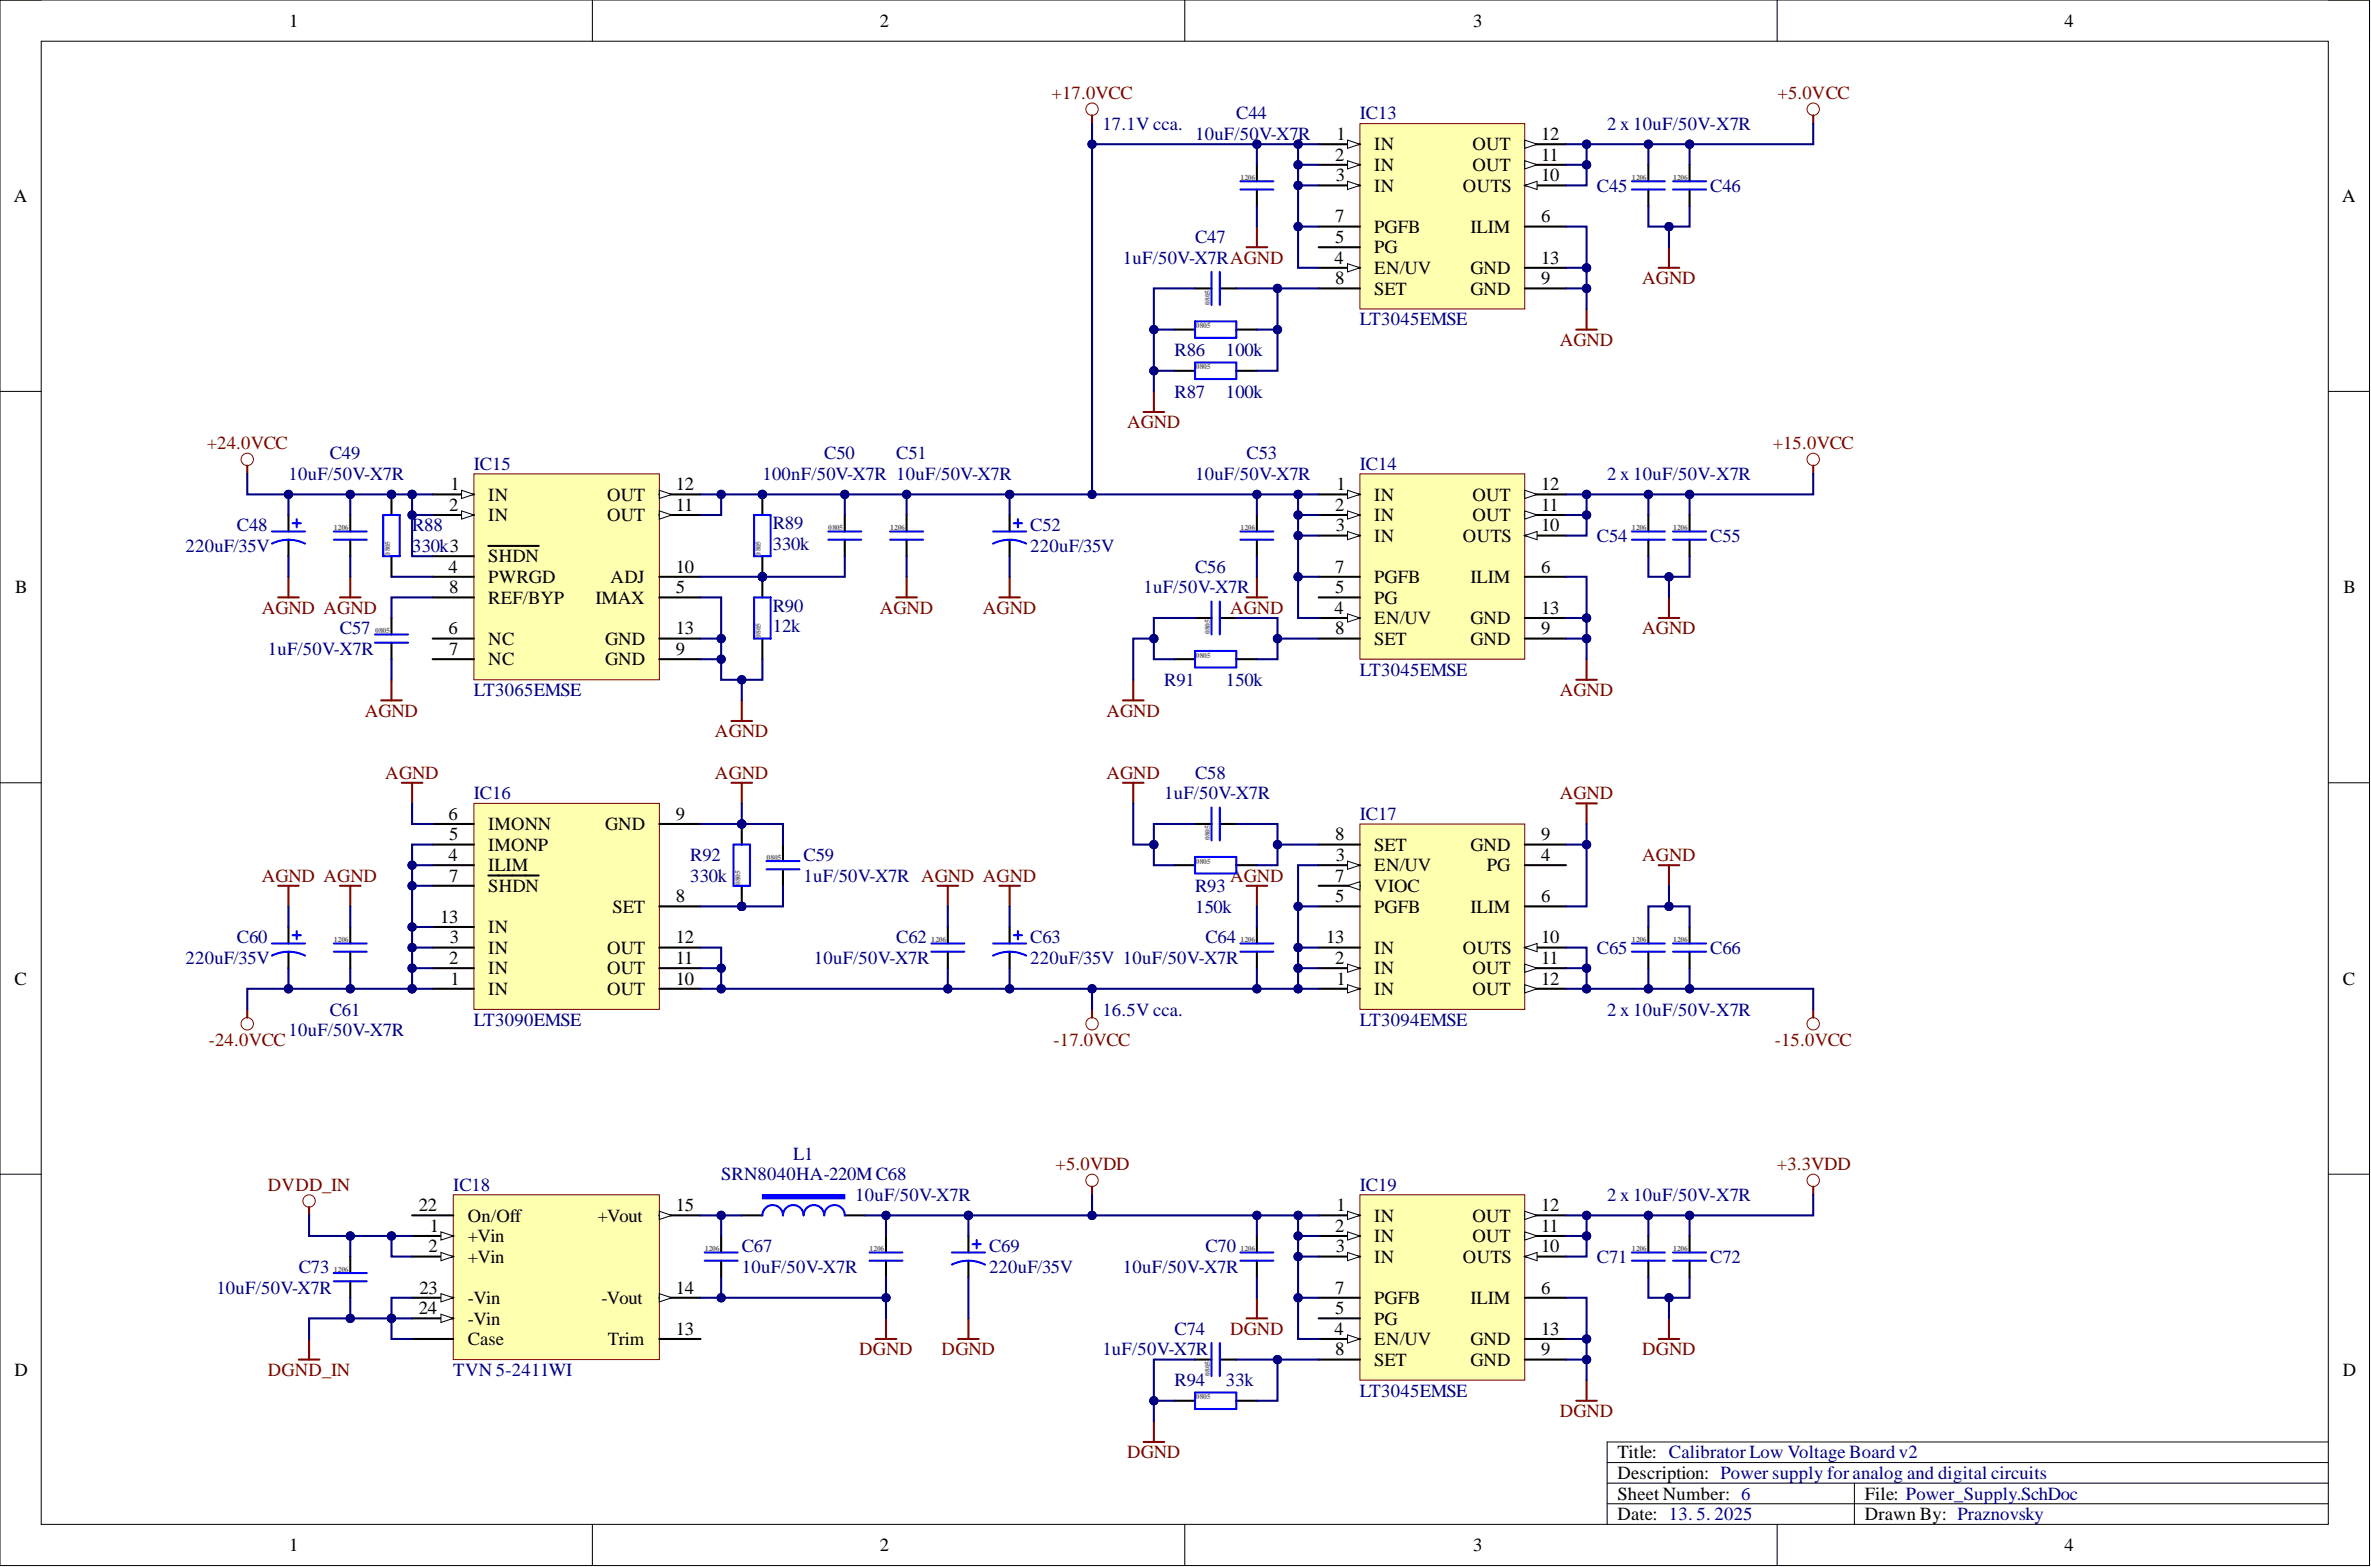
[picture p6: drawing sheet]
<svg xmlns="http://www.w3.org/2000/svg" width="292mm" height="193mm" viewBox="0 0 292 193" stroke-linecap="round" stroke-linejoin="round" font-family="sans-serif">
<defs><g id="words">
<g font-size="2.3">
<text x="35.6" y="3.3">1</text>
<text x="108.4" y="3.3">2</text>
<text x="181.5" y="3.3">3</text>
<text x="254.3" y="3.3">4</text>
<text x="164.7" y="17.3">1</text>
<text x="189.9" y="17.3">12</text>
<text x="164.5" y="19.8">2</text>
<text x="164.6" y="22.3">3</text>
<text x="169.3" y="18.5">IN</text>
<text x="169.3" y="21.1">IN</text>
<text x="169.3" y="23.6">IN</text>
<text x="180.2" y="23.6">OUTS</text>
<text x="181.4" y="18.5">OUT</text>
<text x="181.4" y="21.1">OUT</text>
<text x="189.9" y="22.3">10</text>
<text x="189.9" y="19.8">11</text>
<text x="1.7" y="24.9">A</text>
<text x="164.5" y="29.9">5</text>
<text x="164.5" y="27.4">7</text>
<text x="169.3" y="28.7">PGFB</text>
<text x="181.2" y="28.7">ILIM</text>
<text x="189.9" y="27.4">6</text>
<text x="288.5" y="24.9">A</text>
<text x="164.4" y="32.5">4</text>
<text x="164.5" y="35">8</text>
<text x="169.3" y="33.7">EN/UV</text>
<text x="169.3" y="31.2">PG</text>
<text x="181.2" y="33.7">GND</text>
<text x="189.9" y="32.5">13</text>
<text x="189.9" y="35">9</text>
<text x="169.3" y="36.3">SET</text>
<text x="181.2" y="36.3">GND</text>
<text x="55.3" y="62.9">2</text>
<text x="55.5" y="60.4">1</text>
<text x="60.2" y="61.6">IN</text>
<text x="60.2" y="64.2">IN</text>
<text x="74.8" y="64.2">OUT</text>
<text x="74.8" y="61.6">OUT</text>
<text x="83.3" y="62.9">11</text>
<text x="83.3" y="60.4">12</text>
<text x="164.5" y="62.9">2</text>
<text x="164.6" y="65.4">3</text>
<text x="164.7" y="60.4">1</text>
<text x="169.3" y="61.6">IN</text>
<text x="169.3" y="64.2">IN</text>
<text x="181.4" y="61.6">OUT</text>
<text x="181.4" y="64.2">OUT</text>
<text x="189.9" y="60.4">12</text>
<text x="189.9" y="65.4">10</text>
<text x="189.9" y="62.9">11</text>
<text x="55.3" y="70.5">4</text>
<text x="60.2" y="69.3">SHDN</text>
<text x="60.2" y="71.8">PWRGD</text>
<text x="75.2" y="71.8">ADJ</text>
<text x="83.3" y="70.5">10</text>
<text x="164.5" y="70.5">7</text>
<text x="169.3" y="71.8">PGFB</text>
<text x="169.3" y="66.7">IN</text>
<text x="180.2" y="66.7">OUTS</text>
<text x="181.2" y="71.8">ILIM</text>
<text x="189.9" y="70.5">6</text>
<text x="1.9" y="73.1">B</text>
<text x="55.3" y="73.1">8</text>
<text x="60.2" y="74.3">REF/BYP</text>
<text x="73.4" y="74.3">IMAX</text>
<text x="83.3" y="73.1">5</text>
<text x="164.4" y="75.6">4</text>
<text x="164.5" y="73.1">5</text>
<text x="169.3" y="76.9">EN/UV</text>
<text x="169.3" y="74.3">PG</text>
<text x="181.2" y="76.9">GND</text>
<text x="189.9" y="75.6">13</text>
<text x="288.7" y="73.1">B</text>
<text x="55.3" y="78.1">6</text>
<text x="55.3" y="80.7">7</text>
<text x="60.2" y="79.4">NC</text>
<text x="60.2" y="81.9">NC</text>
<text x="74.5" y="81.9">GND</text>
<text x="74.5" y="79.4">GND</text>
<text x="83.3" y="80.7">9</text>
<text x="83.3" y="78.1">13</text>
<text x="164.5" y="78.1">8</text>
<text x="169.3" y="79.4">SET</text>
<text x="181.2" y="79.4">GND</text>
<text x="189.9" y="78.1">9</text>
<text x="55.3" y="101">6</text>
<text x="83.3" y="101">9</text>
<text x="55.3" y="106">4</text>
<text x="55.3" y="103.5">5</text>
<text x="60.2" y="107.3">ILIM</text>
<text x="60.2" y="104.8">IMONP</text>
<text x="60.2" y="102.2">IMONN</text>
<text x="74.5" y="102.2">GND</text>
<text x="164.5" y="103.5">8</text>
<text x="164.6" y="106">3</text>
<text x="169.3" y="107.3">EN/UV</text>
<text x="169.3" y="104.8">SET</text>
<text x="181.2" y="104.8">GND</text>
<text x="183.2" y="107.3">PG</text>
<text x="189.9" y="106">4</text>
<text x="189.9" y="103.5">9</text>
<text x="54.2" y="113.6">13</text>
<text x="55.3" y="108.6">7</text>
<text x="60.2" y="109.8">SHDN</text>
<text x="75.5" y="112.4">SET</text>
<text x="83.3" y="111.1">8</text>
<text x="164.5" y="111.1">5</text>
<text x="164.5" y="108.6">7</text>
<text x="169.3" y="112.4">PGFB</text>
<text x="169.3" y="109.8">VIOC</text>
<text x="181.2" y="112.4">ILIM</text>
<text x="189.9" y="111.1">6</text>
<text x="55.3" y="118.7">2</text>
<text x="55.4" y="116.2">3</text>
<text x="60.2" y="120">IN</text>
<text x="60.2" y="117.5">IN</text>
<text x="60.2" y="114.9">IN</text>
<text x="74.8" y="120">OUT</text>
<text x="74.8" y="117.5">OUT</text>
<text x="83.3" y="118.7">11</text>
<text x="83.3" y="116.2">12</text>
<text x="163.4" y="116.2">13</text>
<text x="164.5" y="118.7">2</text>
<text x="169.3" y="120">IN</text>
<text x="169.3" y="117.5">IN</text>
<text x="180.2" y="117.5">OUTS</text>
<text x="181.4" y="120">OUT</text>
<text x="189.9" y="116.2">10</text>
<text x="189.9" y="118.7">11</text>
<text x="1.8" y="121.3">C</text>
<text x="55.5" y="121.3">1</text>
<text x="60.2" y="122.5">IN</text>
<text x="74.8" y="122.5">OUT</text>
<text x="83.3" y="121.3">10</text>
<text x="164.7" y="121.3">1</text>
<text x="169.3" y="122.5">IN</text>
<text x="181.4" y="122.5">OUT</text>
<text x="189.9" y="121.3">12</text>
<text x="288.6" y="121.3">C</text>
<text x="51.6" y="149.2">22</text>
<text x="83.3" y="149.2">15</text>
<text x="164.7" y="149.2">1</text>
<text x="189.9" y="149.2">12</text>
<text x="52.8" y="154.2">2</text>
<text x="53" y="151.7">1</text>
<text x="57.6" y="153">+Vin</text>
<text x="57.6" y="155.5">+Vin</text>
<text x="57.6" y="150.4">On/Off</text>
<text x="73.6" y="150.4">+Vout</text>
<text x="164.5" y="151.7">2</text>
<text x="164.6" y="154.2">3</text>
<text x="169.3" y="150.4">IN</text>
<text x="169.3" y="153">IN</text>
<text x="169.3" y="155.5">IN</text>
<text x="180.2" y="155.5">OUTS</text>
<text x="181.4" y="150.4">OUT</text>
<text x="181.4" y="153">OUT</text>
<text x="189.9" y="154.2">10</text>
<text x="189.9" y="151.7">11</text>
<text x="51.6" y="161.8">24</text>
<text x="51.7" y="159.3">23</text>
<text x="57.6" y="160.6">-Vin</text>
<text x="74.1" y="160.6">-Vout</text>
<text x="83.3" y="159.3">14</text>
<text x="164.5" y="161.8">5</text>
<text x="164.5" y="159.3">7</text>
<text x="169.3" y="160.6">PGFB</text>
<text x="181.2" y="160.6">ILIM</text>
<text x="189.9" y="159.3">6</text>
<text x="57.6" y="163.1">-Vin</text>
<text x="57.6" y="165.7">Case</text>
<text x="74.9" y="165.7">Trim</text>
<text x="83.3" y="164.4">13</text>
<text x="164.4" y="164.4">4</text>
<text x="164.5" y="166.9">8</text>
<text x="169.3" y="165.7">EN/UV</text>
<text x="169.3" y="163.1">PG</text>
<text x="181.2" y="165.7">GND</text>
<text x="189.9" y="164.4">13</text>
<text x="189.9" y="166.9">9</text>
<text x="1.8" y="169.5">D</text>
<text x="169.3" y="168.2">SET</text>
<text x="181.2" y="168.2">GND</text>
<text x="288.6" y="169.5">D</text>
<text x="199.3" y="179.6">Title: Calibrator Low Voltage Board v2</text>
<text x="199.3" y="182.1">Description: Power supply for analog and digital circuits</text>
<text x="199.3" y="184.7">Sheet Number: 6</text>
<text x="229.7" y="184.7">File: Power_Supply.SchDoc</text>
<text x="35.6" y="191">1</text>
<text x="108.4" y="191">2</text>
<text x="181.5" y="191">3</text>
<text x="199.3" y="187.2">Date: 13. 5. 2025</text>
<text x="229.7" y="187.2">Drawn By: Praznovsky</text>
<text x="254.3" y="191">4</text>
</g>
<g font-size="2.3" fill="#800000">
<text x="129.5" y="12.2">+17.0VCC</text>
<text x="219" y="12.2">+5.0VCC</text>
<text x="202.3" y="35">AGND</text>
<text x="192.2" y="42.6">AGND</text>
<text x="138.9" y="52.8">AGND</text>
<text x="25.5" y="55.3">+24.0VCC</text>
<text x="218.4" y="55.3">+15.0VCC</text>
<text x="32.2" y="75.6">AGND AGND</text>
<text x="108.4" y="75.6">AGND</text>
<text x="121.1" y="75.6">AGND</text>
<text x="151.5" y="75.6">AGND</text>
<text x="202.3" y="78.1">AGND</text>
<text x="44.9" y="88.3">AGND</text>
<text x="136.3" y="88.3">AGND</text>
<text x="192.2" y="85.7">AGND</text>
<text x="47.5" y="95.9">AGND</text>
<text x="88.1" y="90.8">AGND</text>
<text x="88.1" y="95.9">AGND</text>
<text x="136.3" y="95.9">AGND</text>
<text x="192.2" y="98.4">AGND</text>
<text x="202.3" y="106">AGND</text>
<text x="32.2" y="108.6">AGND AGND</text>
<text x="151.5" y="108.6">AGND</text>
<text x="25.7" y="128.9">-24.0VCC</text>
<text x="129.8" y="128.9">-17.0VCC</text>
<text x="218.6" y="128.9">-15.0VCC</text>
<text x="33" y="146.6">DVDD_IN</text>
<text x="130.1" y="144.1">+5.0VDD</text>
<text x="218.9" y="144.1">+3.3VDD</text>
<text x="105.9" y="166.9">DGND</text>
<text x="116" y="166.9">DGND</text>
<text x="151.5" y="164.4">DGND</text>
<text x="202.3" y="166.9">DGND</text>
<text x="33" y="169.5">DGND_IN</text>
<text x="138.9" y="179.6">DGND</text>
<text x="192.2" y="174.5">DGND</text>
</g>
<g font-size="2.3" fill="#000080">
<text x="135.8" y="16">17.1V cca.</text>
<text x="147.2" y="17.3">10uF/50V-X7R</text>
<text x="152.3" y="14.7">C44</text>
<text x="167.5" y="14.7">IC13</text>
<text x="198" y="16">2 x 10uF/50V-X7R</text>
<text x="196.7" y="23.6">C45</text>
<text x="210.7" y="23.6">C46</text>
<text x="147.2" y="29.9">C47</text>
<text x="138.3" y="32.5">1uF/50V-X7RAGND</text>
<text x="167.5" y="40.1">LT3045EMSE</text>
<text x="144.7" y="43.9">R86</text>
<text x="151" y="43.9">100k</text>
<text x="144.7" y="49">R87</text>
<text x="151" y="49">100k</text>
<text x="35.5" y="59.1">10uF/50V-X7R</text>
<text x="40.6" y="56.6">C49</text>
<text x="58.4" y="57.8">IC15</text>
<text x="93.9" y="59.1">100nF/50V-X7R 10uF/50V-X7R</text>
<text x="101.5" y="56.6">C50</text>
<text x="110.4" y="56.6">C51</text>
<text x="147.2" y="59.1">10uF/50V-X7R</text>
<text x="153.6" y="56.6">C53</text>
<text x="167.5" y="57.8">IC14</text>
<text x="198" y="59.1">2 x 10uF/50V-X7R</text>
<text x="29.2" y="65.4">C48</text>
<text x="50.8" y="65.4">R88</text>
<text x="95.2" y="65.2">R89</text>
<text x="126.9" y="65.4">C52</text>
<text x="22.8" y="68">220uF/35V</text>
<text x="50.8" y="68">330k3</text>
<text x="95.2" y="67.7">330k</text>
<text x="126.9" y="68">220uF/35V</text>
<text x="147.2" y="70.5">C56</text>
<text x="196.7" y="66.7">C54</text>
<text x="210.7" y="66.7">C55</text>
<text x="95.2" y="75.3">R90</text>
<text x="95.2" y="77.9">12k</text>
<text x="140.9" y="73.1">1uF/50V-X7R</text>
<text x="33" y="80.7">1uF/50V-X7R</text>
<text x="41.9" y="78.1">C57</text>
<text x="167.5" y="83.2">LT3045EMSE</text>
<text x="58.4" y="85.7">LT3065EMSE</text>
<text x="143.4" y="84.5">R91</text>
<text x="151" y="84.5">150k</text>
<text x="147.2" y="95.9">C58</text>
<text x="58.4" y="98.4">IC16</text>
<text x="143.4" y="98.4">1uF/50V-X7R</text>
<text x="167.5" y="101">IC17</text>
<text x="85" y="106">R92</text>
<text x="99" y="106">C59</text>
<text x="85" y="108.6">330k</text>
<text x="99" y="108.6">1uF/50V-X7R AGND AGND</text>
<text x="147.2" y="109.8">R93</text>
<text x="147.2" y="112.4">150k</text>
<text x="22.8" y="118.7">220uF/35V</text>
<text x="29.2" y="116.2">C60</text>
<text x="100.3" y="118.7">10uF/50V-X7R</text>
<text x="110.4" y="116.2">C62</text>
<text x="126.9" y="116.2">C63</text>
<text x="126.9" y="118.7">220uF/35V 10uF/50V-X7R</text>
<text x="148.5" y="116.2">C64</text>
<text x="196.7" y="117.5">C65</text>
<text x="210.7" y="117.5">C66</text>
<text x="40.6" y="125.1">C61</text>
<text x="135.8" y="125.1">16.5V cca.</text>
<text x="198" y="125.1">2 x 10uF/50V-X7R</text>
<text x="35.5" y="127.6">10uF/50V-X7R</text>
<text x="58.4" y="126.3">LT3090EMSE</text>
<text x="167.5" y="126.3">LT3094EMSE</text>
<text x="97.7" y="142.8">L1</text>
<text x="55.8" y="146.6">IC18</text>
<text x="88.8" y="145.4">SRN8040HA-220MC68</text>
<text x="105.3" y="147.9">10uF/50V-X7R</text>
<text x="167.5" y="146.6">IC19</text>
<text x="198" y="147.9">2 x 10uF/50V-X7R</text>
<text x="91.4" y="154.2">C67</text>
<text x="121.8" y="154.2">C69</text>
<text x="148.5" y="154.2">C70</text>
<text x="196.7" y="155.5">C71</text>
<text x="210.7" y="155.5">C72</text>
<text x="26.7" y="159.3">10uF/50V-X7R</text>
<text x="36.8" y="156.8">C73</text>
<text x="91.4" y="156.8">10uF/50V-X7R</text>
<text x="121.8" y="156.8">220uF/35V</text>
<text x="138.3" y="156.8">10uF/50V-X7R</text>
<text x="135.8" y="166.9">1uF/50V-X7R</text>
<text x="144.7" y="164.4">C74</text>
<text x="55.8" y="169.5">TVN 5-2411WI</text>
<text x="144.7" y="170.7">R94</text>
<text x="151" y="170.7">33k</text>
<text x="167.5" y="172">LT3045EMSE</text>
</g>
<g font-size=".9" fill="#666">
<text x="152.8" y="22.2">1206</text>
<text x="201" y="22.2">1206</text>
<text x="206.1" y="22.2">1206</text>
<text x="147.3" y="40.4">0805</text>
<text x="149.1" y="37.5" transform="rotate(-90 149.1 37.5)">0805</text>
<text x="147.3" y="45.5">0805</text>
<text x="41.1" y="65.3">1206</text>
<text x="102" y="65.3">0805</text>
<text x="109.7" y="65.3">1206</text>
<text x="152.8" y="65.3">1206</text>
<text x="201" y="65.3">1206</text>
<text x="206.1" y="65.3">1206</text>
<text x="48.1" y="68.4" transform="rotate(-90 48.1 68.4)">0805</text>
<text x="93.8" y="68.4" transform="rotate(-90 93.8 68.4)">0805</text>
<text x="46.2" y="78">0805</text>
<text x="93.8" y="78.6" transform="rotate(-90 93.8 78.6)">0805</text>
<text x="147.3" y="81">0805</text>
<text x="149.1" y="78.1" transform="rotate(-90 149.1 78.1)">0805</text>
<text x="94.4" y="105.9">0805</text>
<text x="147.3" y="106.4">0805</text>
<text x="149.1" y="103.5" transform="rotate(-90 149.1 103.5)">0805</text>
<text x="91.2" y="109" transform="rotate(-90 91.2 109)">0805</text>
<text x="41.1" y="116">1206</text>
<text x="114.7" y="116">1206</text>
<text x="152.8" y="116">1206</text>
<text x="201" y="116">1206</text>
<text x="206.1" y="116">1206</text>
<text x="86.8" y="154.1">1206</text>
<text x="107.1" y="154.1">1206</text>
<text x="152.8" y="154.1">1206</text>
<text x="201" y="154.1">1206</text>
<text x="206.1" y="154.1">1206</text>
<text x="41.1" y="156.6">1206</text>
<text x="147.3" y="172.3">0805</text>
<text x="149.1" y="169.5" transform="rotate(-90 149.1 169.5)">0805</text>
</g>
</g></defs>
<g fill="none" stroke="#000" stroke-width=".12">
<path d="M0 0h291.9v192.8h-291.9zM0 0h5.1M5.1 5.1h281.7v182.6h-281.7zM73 0v5.1M146 0v5.1M218.9 0v5.1M286.8 0h5.1v5.1M0 48.2h5.1M286.8 48.2h5.1M0 96.4h5.1M286.8 96.4h5.1M0 144.6h5.1"/>
<path d="M286.8 144.6h5.1M286.8 177.6h-88.8v10.1M73 187.7v5.1M146 187.7v5.1M198 182.6h88.8M198 180.1h88.8M198 185.2h88.8M218.9 187.7v5.1M228.5 182.6v5.1M291.9 187.7v5.1"/>
</g>
<g fill="none" stroke="#800000" stroke-width=".12">
<circle cx="134.5" cy="13.4" r=".76"/>
<circle cx="223.4" cy="13.4" r=".76"/>
<circle cx="30.5" cy="56.6" r=".76"/>
<circle cx="223.4" cy="56.6" r=".76"/>
<circle cx="30.5" cy="126.1" r=".76"/>
<circle cx="134.5" cy="126.1" r=".76"/>
<circle cx="223.4" cy="126.1" r=".76"/>
<circle cx="38.1" cy="147.9" r=".76"/>
<circle cx="134.5" cy="145.4" r=".76"/>
</g>
<g fill="none" stroke="#800000" stroke-width=".25">
<path d="M134.5 14.2v1M223.4 14.2v1M153.6 30.4h2.5M154.8 27.9v2.5M195.5 38.1v2.5M204.3 33h2.6M205.6 30.4v2.6M30.5 57.3v1M140.9 50.7h2.5M142.2 48.2v2.5M194.2 40.6h2.5M223.4 57.3v1"/>
<path d="M34.3 73.6h2.5M35.5 71v2.6M41.9 73.6h2.5M43.2 71v2.6M110.4 73.6h2.6M111.7 71v2.6M123.1 73.6h2.6M124.4 71v2.6M153.6 73.6h2.5M154.8 71v2.6M204.3 76.1h2.6M205.6 73.6v2.5"/>
<path d="M47 86.3h2.5M48.2 83.7v2.6M49.5 96.4h2.5M50.8 96.4v2.5M90.1 96.4h2.6M90.1 88.8h2.6M91.4 86.3v2.5M91.4 96.4v2.5M138.3 96.4h2.6M138.3 86.3h2.6M139.6 83.7v2.6M139.6 96.4v2.5"/>
<path d="M194.2 83.7h2.5M194.2 98.9h2.5M195.5 81.2v2.5M195.5 98.9v2.6M34.3 109.1h2.5M35.5 109.1v2.5M41.9 109.1h2.5M43.2 109.1v2.5M115.5 109.1h2.5M116.8 109.1v2.5M123.1 109.1h2.6M124.4 109.1v2.5"/>
<path d="M153.6 109.1h2.5M154.8 109.1v2.5M204.3 106.5h2.6M205.6 106.5v2.6M30.5 124.3v1M134.5 124.3v1M223.4 124.3v1M38.1 148.7v1M134.5 146.1v1M36.8 167.4h2.5M38.1 164.9v2.5M107.9 164.9h2.5"/>
<path d="M109.2 162.4v2.5M118 164.9h2.6M119.3 162.4v2.5"/>
</g>
<path d="M167.5 15.2h20.3v22.9h-20.3z" fill-rule="evenodd" fill="#ffffb0"/>
<path d="M167.5 15.2h20.3v22.9h-20.3z" fill="none" stroke="#800000" stroke-width=".12"/>
<path d="M162.5 17.8h5" fill="none" stroke="#000" stroke-width=".25"/>
<path d="M166 17.3l1.5 .5-1.5 .5z" fill="#f8fcff"/>
<path d="M166 17.3l1.5 .5-1.5 .5z" fill="none" stroke="#000" stroke-width=".12"/>
<path d="M162.5 20.3h5" fill="none" stroke="#000" stroke-width=".25"/>
<path d="M166 19.8l1.5 .5-1.5 .5z" fill="#f8fcff"/>
<path d="M166 19.8l1.5 .5-1.5 .5z" fill="none" stroke="#000" stroke-width=".12"/>
<path d="M162.5 33h5" fill="none" stroke="#000" stroke-width=".25"/>
<path d="M166 32.5l1.5 .5-1.5 .5z" fill="#f8fcff"/>
<path d="M166 32.5l1.5 .5-1.5 .5z" fill="none" stroke="#000" stroke-width=".12"/>
<path d="M187.8 17.8h5.1M187.8 27.9h5.1" fill="none" stroke="#000" stroke-width=".25"/>
<path d="M187.8 17.3l1.6 .5-1.6 .5z" fill="#f8fcff"/>
<path d="M187.8 17.3l1.6 .5-1.6 .5z" fill="none" stroke="#000" stroke-width=".12"/>
<path d="M187.8 22.8h5.1" fill="none" stroke="#000" stroke-width=".25"/>
<path d="M187.8 22.8l1.6-.5v1z" fill="#f8fcff"/>
<path d="M187.8 22.8l1.6-.5v1z" fill="none" stroke="#000" stroke-width=".12"/>
<path d="M162.5 30.4h5M162.5 27.9h5M162.5 35.5h5M187.8 35.5h5.1M187.8 33h5.1M187.8 20.3h5.1" fill="none" stroke="#000" stroke-width=".25"/>
<path d="M187.8 19.8l1.6 .5-1.6 .5z" fill="#f8fcff"/>
<path d="M187.8 19.8l1.6 .5-1.6 .5z" fill="none" stroke="#000" stroke-width=".12"/>
<path d="M162.5 22.8h5" fill="none" stroke="#000" stroke-width=".25"/>
<path d="M166 22.3l1.5 .5-1.5 .5z" fill="#f8fcff"/>
<path d="M166 22.3l1.5 .5-1.5 .5z" fill="none" stroke="#000" stroke-width=".12"/>
<path d="M167.5 58.3h20.3v22.9h-20.3z" fill-rule="evenodd" fill="#ffffb0"/>
<path d="M167.5 58.3h20.3v22.9h-20.3z" fill="none" stroke="#800000" stroke-width=".12"/>
<path d="M162.5 60.9h5" fill="none" stroke="#000" stroke-width=".25"/>
<path d="M166 60.4l1.5 .5-1.5 .5z" fill="#f8fcff"/>
<path d="M166 60.4l1.5 .5-1.5 .5z" fill="none" stroke="#000" stroke-width=".12"/>
<path d="M162.5 63.4h5" fill="none" stroke="#000" stroke-width=".25"/>
<path d="M166 62.9l1.5 .5-1.5 .5z" fill="#f8fcff"/>
<path d="M166 62.9l1.5 .5-1.5 .5z" fill="none" stroke="#000" stroke-width=".12"/>
<path d="M162.5 76.1h5" fill="none" stroke="#000" stroke-width=".25"/>
<path d="M166 75.6l1.5 .5-1.5 .5z" fill="#f8fcff"/>
<path d="M166 75.6l1.5 .5-1.5 .5z" fill="none" stroke="#000" stroke-width=".12"/>
<path d="M187.8 71h5.1M187.8 60.9h5.1" fill="none" stroke="#000" stroke-width=".25"/>
<path d="M187.8 60.4l1.6 .5-1.6 .5z" fill="#f8fcff"/>
<path d="M187.8 60.4l1.6 .5-1.6 .5z" fill="none" stroke="#000" stroke-width=".12"/>
<path d="M187.8 66h5.1" fill="none" stroke="#000" stroke-width=".25"/>
<path d="M187.8 66l1.6-.6v1.1z" fill="#f8fcff"/>
<path d="M187.8 66l1.6-.6v1.1z" fill="none" stroke="#000" stroke-width=".12"/>
<path d="M162.5 73.6h5M162.5 71h5M162.5 78.6h5M187.8 78.6h5.1M187.8 76.1h5.1M187.8 63.4h5.1" fill="none" stroke="#000" stroke-width=".25"/>
<path d="M187.8 62.9l1.6 .5-1.6 .5z" fill="#f8fcff"/>
<path d="M187.8 62.9l1.6 .5-1.6 .5z" fill="none" stroke="#000" stroke-width=".12"/>
<path d="M162.5 66h5" fill="none" stroke="#000" stroke-width=".25"/>
<path d="M166 65.4l1.5 .6-1.5 .5z" fill="#f8fcff"/>
<path d="M166 65.4l1.5 .6-1.5 .5z" fill="none" stroke="#000" stroke-width=".12"/>
<path d="M167.5 101.5h20.3v22.8h-20.3z" fill-rule="evenodd" fill="#ffffb0"/>
<path d="M167.5 101.5h20.3v22.8h-20.3z" fill="none" stroke="#800000" stroke-width=".12"/>
<path d="M162.5 121.8h5" fill="none" stroke="#000" stroke-width=".25"/>
<path d="M166 121.3l1.5 .5-1.5 .5z" fill="#f8fcff"/>
<path d="M166 121.3l1.5 .5-1.5 .5z" fill="none" stroke="#000" stroke-width=".12"/>
<path d="M162.5 119.2h5" fill="none" stroke="#000" stroke-width=".25"/>
<path d="M166 118.7l1.5 .5-1.5 .5z" fill="#f8fcff"/>
<path d="M166 118.7l1.5 .5-1.5 .5z" fill="none" stroke="#000" stroke-width=".12"/>
<path d="M162.5 106.5h5" fill="none" stroke="#000" stroke-width=".25"/>
<path d="M166 106l1.5 .5-1.5 .6z" fill="#f8fcff"/>
<path d="M166 106l1.5 .5-1.5 .6z" fill="none" stroke="#000" stroke-width=".12"/>
<path d="M187.8 111.6h5.1M187.8 121.8h5.1" fill="none" stroke="#000" stroke-width=".25"/>
<path d="M187.8 121.3l1.6 .5-1.6 .5z" fill="#f8fcff"/>
<path d="M187.8 121.3l1.6 .5-1.6 .5z" fill="none" stroke="#000" stroke-width=".12"/>
<path d="M187.8 116.7h5.1" fill="none" stroke="#000" stroke-width=".25"/>
<path d="M187.8 116.7l1.6-.5v1z" fill="#f8fcff"/>
<path d="M187.8 116.7l1.6-.5v1z" fill="none" stroke="#000" stroke-width=".12"/>
<path d="M162.5 111.6h5M162.5 104h5M162.5 116.7h5M187.8 106.5h5.1M187.8 104h5.1M187.8 119.2h5.1" fill="none" stroke="#000" stroke-width=".25"/>
<path d="M187.8 118.7l1.6 .5-1.6 .5z" fill="#f8fcff"/>
<path d="M187.8 118.7l1.6 .5-1.6 .5z" fill="none" stroke="#000" stroke-width=".12"/>
<path d="M162.5 109.1h5" fill="none" stroke="#000" stroke-width=".25"/>
<path d="M166 109.1l1.5-.5v1z" fill="#f8fcff"/>
<path d="M166 109.1l1.5-.5v1z" fill="none" stroke="#000" stroke-width=".12"/>
<path d="M58.4 58.3h22.8v25.4h-22.8z" fill-rule="evenodd" fill="#ffffb0"/>
<path d="M58.4 58.3h22.8v25.4h-22.8z" fill="none" stroke="#800000" stroke-width=".12"/>
<path d="M53.3 60.9h5.1" fill="none" stroke="#000" stroke-width=".25"/>
<path d="M56.9 60.4l1.5 .5-1.5 .5z" fill="#f8fcff"/>
<path d="M56.9 60.4l1.5 .5-1.5 .5z" fill="none" stroke="#000" stroke-width=".12"/>
<path d="M53.3 63.4h5.1" fill="none" stroke="#000" stroke-width=".25"/>
<path d="M56.9 62.9l1.5 .5-1.5 .5z" fill="#f8fcff"/>
<path d="M56.9 62.9l1.5 .5-1.5 .5z" fill="none" stroke="#000" stroke-width=".12"/>
<path d="M53.3 68.5h5.1M53.3 71h5.1M53.3 73.6h5.1M53.3 78.6h5.1M60.2 67.2h6.2M81.2 71h5.1M81.2 73.6h5.1M81.2 78.6h5.1M81.2 63.4h5.1M53.3 81.2h5.1M81.2 81.2h5.1" fill="none" stroke="#000" stroke-width=".25"/>
<path d="M81.2 62.9l1.6 .5-1.6 .5z" fill="#f8fcff"/>
<path d="M81.2 62.9l1.6 .5-1.6 .5z" fill="none" stroke="#000" stroke-width=".12"/>
<path d="M81.2 60.9h5.1" fill="none" stroke="#000" stroke-width=".25"/>
<path d="M81.2 60.4l1.6 .5-1.6 .5z" fill="#f8fcff"/>
<path d="M81.2 60.4l1.6 .5-1.6 .5z" fill="none" stroke="#000" stroke-width=".12"/>
<path d="M58.4 98.9h22.8v25.4h-22.8z" fill-rule="evenodd" fill="#ffffb0"/>
<path d="M58.4 98.9h22.8v25.4h-22.8z" fill="none" stroke="#800000" stroke-width=".12"/>
<g fill="none" stroke="#000" stroke-width=".25">
<path d="M53.3 119.2h5.1M53.3 116.7h5.1M53.3 106.5h5.1M53.3 104h5.1M53.3 101.5h5.1M53.3 109.1h5.1M53.3 114.2h5.1M60.2 107.8h6.2M81.2 119.2h5.1M81.2 116.7h5.1M81.2 101.5h5.1M81.2 111.6h5.1"/>
<path d="M53.3 121.8h5.1M81.2 121.8h5.1M91.4 149.7h2.5M104.1 149.7h2.5"/>
</g>
<path d="M93.9 149.7a1.27 1.27 0 0 1 1.3-1.3 1.27 1.27 0 0 1 1.3 1.3 1.27 1.27 0 0 1 1.2-1.3 1.27 1.27 0 0 1 1.3 1.3 1.27 1.27 0 0 1 1.3-1.3 1.27 1.27 0 0 1 1.2 1.3 1.27 1.27 0 0 1 1.3-1.3 1.27 1.27 0 0 1 1.3 1.3" fill="none" stroke="#00f" stroke-width=".25"/>
<path d="M93.9 147.1h10.2v.5h-10.2z" fill-rule="evenodd" fill="#00f"/>
<path d="M93.9 147.1h10.2v.5h-10.2z" fill="none" stroke="#00f" stroke-width=".12"/>
<circle cx="48.2" cy="60.9" r=".51" fill="#000080"/>
<circle cx="48.2" cy="60.9" r=".51" fill="none" stroke="#000080" stroke-width=".12"/>
<path d="M48.2 60.9v2.5M48.2 68.5v2.5" fill="none" stroke="#000" stroke-width=".25"/>
<circle cx="48.2" cy="60.9" r=".51" fill="#000080"/>
<circle cx="48.2" cy="60.9" r=".51" fill="none" stroke="#000080" stroke-width=".12"/>
<path d="M47.2 63.4h2v5.1h-2z" fill="none" stroke="#00f" stroke-width=".25"/>
<circle cx="93.9" cy="71" r=".51" fill="#000080"/>
<circle cx="93.9" cy="71" r=".51" fill="none" stroke="#000080" stroke-width=".12"/>
<circle cx="93.9" cy="60.9" r=".51" fill="#000080"/>
<circle cx="93.9" cy="60.9" r=".51" fill="none" stroke="#000080" stroke-width=".12"/>
<path d="M93.9 68.5v2.5" fill="none" stroke="#000" stroke-width=".25"/>
<circle cx="93.9" cy="71" r=".51" fill="#000080"/>
<circle cx="93.9" cy="71" r=".51" fill="none" stroke="#000080" stroke-width=".12"/>
<path d="M93.9 60.9v2.5" fill="none" stroke="#000" stroke-width=".25"/>
<circle cx="93.9" cy="60.9" r=".51" fill="#000080"/>
<circle cx="93.9" cy="60.9" r=".51" fill="none" stroke="#000080" stroke-width=".12"/>
<path d="M92.9 63.4h2v5.1h-2z" fill="none" stroke="#00f" stroke-width=".25"/>
<circle cx="91.4" cy="111.6" r=".51" fill="#000080"/>
<circle cx="91.4" cy="111.6" r=".51" fill="none" stroke="#000080" stroke-width=".12"/>
<circle cx="91.4" cy="101.5" r=".51" fill="#000080"/>
<circle cx="91.4" cy="101.5" r=".51" fill="none" stroke="#000080" stroke-width=".12"/>
<path d="M91.4 109.1v2.5" fill="none" stroke="#000" stroke-width=".25"/>
<circle cx="91.4" cy="111.6" r=".51" fill="#000080"/>
<circle cx="91.4" cy="111.6" r=".51" fill="none" stroke="#000080" stroke-width=".12"/>
<path d="M91.4 101.5v2.5" fill="none" stroke="#000" stroke-width=".25"/>
<circle cx="91.4" cy="101.5" r=".51" fill="#000080"/>
<circle cx="91.4" cy="101.5" r=".51" fill="none" stroke="#000080" stroke-width=".12"/>
<path d="M90.4 104h2v5.1h-2z" fill="none" stroke="#00f" stroke-width=".25"/>
<circle cx="93.9" cy="71" r=".51" fill="#000080"/>
<circle cx="93.9" cy="71" r=".51" fill="none" stroke="#000080" stroke-width=".12"/>
<path d="M93.9 71v2.6M93.9 78.6v2.6" fill="none" stroke="#000" stroke-width=".25"/>
<circle cx="93.9" cy="71" r=".51" fill="#000080"/>
<circle cx="93.9" cy="71" r=".51" fill="none" stroke="#000080" stroke-width=".12"/>
<g fill="none" stroke="#00f" stroke-width=".25">
<path d="M147.2 39.6h5.1v2h-5.1zM152.8 23.3h4.1M152.8 22.3h4.1M201 23.3h4.1M201 22.3h4.1M206.1 23.3h4.1M206.1 22.3h4.1M147.2 44.6h5.1v2.1h-5.1zM41.1 66.5h4.1M41.1 65.4h4.1M46.2 79.1h4.1M46.2 78.1h4.1"/>
<path d="M92.9 73.6h2v5h-2zM102 66.5h4.1M102 65.4h4.1M109.7 66.5h4M109.7 65.4h4M152.8 66.5h4.1M152.8 65.4h4.1M201 66.5h4.1M201 65.4h4.1M206.1 66.5h4.1M206.1 65.4h4.1M147.2 80.2h5.1v2h-5.1z"/>
<path d="M41.1 117.2h4.1M41.1 116.2h4.1M94.4 107.1h4.1M94.4 106h4.1M114.7 117.2h4.1M114.7 116.2h4.1M147.2 105.5h5.1v2.1h-5.1zM152.8 117.2h4.1M152.8 116.2h4.1M201 117.2h4.1M201 116.2h4.1M206.1 117.2h4.1"/>
<path d="M206.1 116.2h4.1"/>
</g>
<g fill="none" stroke="#000" stroke-width=".25">
<path d="M154.8 20.3v2M154.8 23.3v2.1M203.1 20.3v2M203.1 23.3v2.1M208.2 20.3v2M208.2 23.3v2.1M144.7 40.6h2.5M144.7 45.7h2.5M152.3 40.6h2.5M152.3 45.7h2.5M43.2 63.4v2M43.2 66.5v2"/>
<path d="M48.2 76.1v2M48.2 79.1v2.1M104.1 63.4v2M104.1 66.5v2M111.7 63.4v2M111.7 66.5v2M154.8 63.4v2M154.8 66.5v2M203.1 63.4v2M203.1 66.5v2M208.2 63.4v2M208.2 66.5v2"/>
<path d="M144.7 81.2h2.5M152.3 81.2h2.5M43.2 114.2v2M43.2 117.2v2M96.5 104v2M96.5 107.1v2M116.8 114.2v2M116.8 117.2v2M144.7 106.5h2.5M152.3 106.5h2.5M154.8 114.2v2M154.8 117.2v2"/>
<path d="M203.1 114.2v2M203.1 117.2v2M208.2 114.2v2M208.2 117.2v2"/>
</g>
<path d="M55.8 147.1h25.4v20.3h-25.4z" fill-rule="evenodd" fill="#ffffb0"/>
<path d="M55.8 147.1h25.4v20.3h-25.4z" fill="none" stroke="#800000" stroke-width=".12"/>
<path d="M50.8 152.2h5" fill="none" stroke="#000" stroke-width=".25"/>
<path d="M54.3 151.7l1.5 .5-1.5 .5z" fill="#f8fcff"/>
<path d="M54.3 151.7l1.5 .5-1.5 .5z" fill="none" stroke="#000" stroke-width=".12"/>
<path d="M50.8 154.7h5" fill="none" stroke="#000" stroke-width=".25"/>
<path d="M54.3 154.2l1.5 .5-1.5 .5z" fill="#f8fcff"/>
<path d="M54.3 154.2l1.5 .5-1.5 .5z" fill="none" stroke="#000" stroke-width=".12"/>
<path d="M50.8 159.8h5" fill="none" stroke="#000" stroke-width=".25"/>
<path d="M54.3 159.3l1.5 .5-1.5 .5z" fill="#f8fcff"/>
<path d="M54.3 159.3l1.5 .5-1.5 .5z" fill="none" stroke="#000" stroke-width=".12"/>
<path d="M50.8 162.4h5" fill="none" stroke="#000" stroke-width=".25"/>
<path d="M54.3 161.8l1.5 .6-1.5 .5z" fill="#f8fcff"/>
<path d="M54.3 161.8l1.5 .6-1.5 .5z" fill="none" stroke="#000" stroke-width=".12"/>
<path d="M81.2 149.7h5.1" fill="none" stroke="#000" stroke-width=".25"/>
<path d="M81.2 149.2l1.6 .5-1.6 .5z" fill="#f8fcff"/>
<path d="M81.2 149.2l1.6 .5-1.6 .5z" fill="none" stroke="#000" stroke-width=".12"/>
<path d="M81.2 159.8h5.1" fill="none" stroke="#000" stroke-width=".25"/>
<path d="M81.2 159.3l1.6 .5-1.6 .5z" fill="#f8fcff"/>
<path d="M81.2 159.3l1.6 .5-1.6 .5z" fill="none" stroke="#000" stroke-width=".12"/>
<path d="M50.8 149.7h5M50.8 164.9h5M81.2 164.9h5.1" fill="none" stroke="#000" stroke-width=".25"/>
<circle cx="223.4" cy="145.4" r=".76" fill="none" stroke="#800000" stroke-width=".12"/>
<path d="M223.4 146.1v1" fill="none" stroke="#800000" stroke-width=".25"/>
<path d="M167.5 147.1h20.3v22.9h-20.3z" fill-rule="evenodd" fill="#ffffb0"/>
<path d="M167.5 147.1h20.3v22.9h-20.3z" fill="none" stroke="#800000" stroke-width=".12"/>
<path d="M162.5 149.7h5" fill="none" stroke="#000" stroke-width=".25"/>
<path d="M166 149.2l1.5 .5-1.5 .5z" fill="#f8fcff"/>
<path d="M166 149.2l1.5 .5-1.5 .5z" fill="none" stroke="#000" stroke-width=".12"/>
<path d="M162.5 152.2h5" fill="none" stroke="#000" stroke-width=".25"/>
<path d="M166 151.7l1.5 .5-1.5 .5z" fill="#f8fcff"/>
<path d="M166 151.7l1.5 .5-1.5 .5z" fill="none" stroke="#000" stroke-width=".12"/>
<path d="M162.5 164.9h5" fill="none" stroke="#000" stroke-width=".25"/>
<path d="M166 164.4l1.5 .5-1.5 .5z" fill="#f8fcff"/>
<path d="M166 164.4l1.5 .5-1.5 .5z" fill="none" stroke="#000" stroke-width=".12"/>
<path d="M187.8 159.8h5.1M187.8 149.7h5.1" fill="none" stroke="#000" stroke-width=".25"/>
<path d="M187.8 149.2l1.6 .5-1.6 .5z" fill="#f8fcff"/>
<path d="M187.8 149.2l1.6 .5-1.6 .5z" fill="none" stroke="#000" stroke-width=".12"/>
<path d="M187.8 154.7h5.1" fill="none" stroke="#000" stroke-width=".25"/>
<path d="M187.8 154.7l1.6-.5v1z" fill="#f8fcff"/>
<path d="M187.8 154.7l1.6-.5v1z" fill="none" stroke="#000" stroke-width=".12"/>
<path d="M162.5 159.8h5M187.8 152.2h5.1M162.5 162.4h5M162.5 167.4h5M187.8 167.4h5.1M187.8 164.9h5.1" fill="none" stroke="#000" stroke-width=".25"/>
<path d="M187.8 151.7l1.6 .5-1.6 .5z" fill="#f8fcff"/>
<path d="M187.8 151.7l1.6 .5-1.6 .5z" fill="none" stroke="#000" stroke-width=".12"/>
<path d="M162.5 154.7h5" fill="none" stroke="#000" stroke-width=".25"/>
<path d="M166 154.2l1.5 .5-1.5 .5z" fill="#f8fcff"/>
<path d="M166 154.2l1.5 .5-1.5 .5z" fill="none" stroke="#000" stroke-width=".12"/>
<g fill="none" stroke="#000" stroke-width=".25">
<path d="M147.2 35.5h2.1M150.3 35.5h2M35.5 63.4v2M35.5 66.5v2M124.4 63.4v2M124.4 66.5v2M147.2 76.1h2.1M150.3 76.1h2M35.5 114.2v2M35.5 117.2v2M124.4 114.2v2M124.4 117.2v2"/>
<path d="M147.2 101.5h2.1M150.3 101.5h2M43.2 154.7v2.1M43.2 157.8v2M88.8 152.2v2M88.8 155.2v2.1M109.2 152.2v2M109.2 155.2v2.1M119.3 152.2v2M119.3 155.2v2.1M154.8 152.2v2M154.8 155.2v2.1"/>
<path d="M203.1 152.2v2M203.1 155.2v2.1M208.2 152.2v2M208.2 155.2v2.1M144.7 172.5h2.5M147.2 167.4h2.1M150.3 167.4h2M152.3 172.5h2.5"/>
</g>
<g fill="none" stroke="#00f" stroke-width=".25">
<path d="M149.3 33.5v4M150.3 33.5v4M33.5 66.9a4.6 4.6 0 0 1 4.1 0M33.5 65.4h4.1M36 64.4h1.1M36.6 63.9v1M122.3 66.9a4.6 4.6 0 0 1 4.1 0M122.4 65.4h4M124.9 64.4h1M125.4 63.9v1M149.3 74.1v4M150.3 74.1v4"/>
<path d="M149.3 99.4v4.1M150.3 99.4v4.1M33.5 117.7a4.6 4.6 0 0 1 4.1 0M33.5 116.2h4.1M36 115.2h1.1M36.6 114.7v1M122.3 117.7a4.6 4.6 0 0 1 4.1 0M122.4 116.2h4M124.9 115.2h1M125.4 114.7v1M41.1 157.8h4.1M41.1 156.8h4.1"/>
<path d="M86.8 155.2h4.1M86.8 154.2h4.1M107.1 155.2h4.1M107.1 154.2h4.1M117.3 155.7a4.6 4.6 0 0 1 4 0M117.3 154.2h4M119.8 153.2h1M120.3 152.7v1M152.8 155.2h4.1M152.8 154.2h4.1M201 155.2h4.1M201 154.2h4.1"/>
<path d="M206.1 155.2h4.1M206.1 154.2h4.1M147.2 171.5h5.1v2h-5.1zM149.3 165.4v4.1M150.3 165.4v4.1"/>
</g>
<path d="M154.8 159.8v2.6M140.9 177.6h2.5M142.2 175v2.6M153.6 162.4h2.5M194.2 172.5h2.5M195.5 170v2.5M204.3 164.9h2.6M205.6 162.4v2.5" fill="none" stroke="#800000" stroke-width=".25"/>
<path d="M159.9 20.3h2.6" fill="none" stroke="#000080" stroke-width=".25"/>
<circle cx="159.9" cy="20.3" r=".51" fill="#000080"/>
<circle cx="159.9" cy="20.3" r=".51" fill="none" stroke="#000080" stroke-width=".12"/>
<path d="M159.9 22.8v5.1h2.6" fill="none" stroke="#000080" stroke-width=".25"/>
<circle cx="159.9" cy="27.9" r=".51" fill="#000080"/>
<circle cx="159.9" cy="27.9" r=".51" fill="none" stroke="#000080" stroke-width=".12"/>
<circle cx="159.9" cy="22.8" r=".51" fill="#000080"/>
<circle cx="159.9" cy="22.8" r=".51" fill="none" stroke="#000080" stroke-width=".12"/>
<path d="M159.9 27.9v5.1h2.6" fill="none" stroke="#000080" stroke-width=".25"/>
<circle cx="159.9" cy="27.9" r=".51" fill="#000080"/>
<circle cx="159.9" cy="27.9" r=".51" fill="none" stroke="#000080" stroke-width=".12"/>
<path d="M157.4 35.5h5.1" fill="none" stroke="#000080" stroke-width=".25"/>
<circle cx="157.4" cy="35.5" r=".51" fill="#000080"/>
<circle cx="157.4" cy="35.5" r=".51" fill="none" stroke="#000080" stroke-width=".12"/>
<path d="M154.8 25.4v2.5M192.9 20.3h2.6" fill="none" stroke="#000080" stroke-width=".25"/>
<circle cx="195.5" cy="20.3" r=".51" fill="#000080"/>
<circle cx="195.5" cy="20.3" r=".51" fill="none" stroke="#000080" stroke-width=".12"/>
<path d="M192.9 35.5h2.6" fill="none" stroke="#000080" stroke-width=".25"/>
<circle cx="195.5" cy="35.5" r=".51" fill="#000080"/>
<circle cx="195.5" cy="35.5" r=".51" fill="none" stroke="#000080" stroke-width=".12"/>
<path d="M192.9 33h2.6" fill="none" stroke="#000080" stroke-width=".25"/>
<circle cx="195.5" cy="33" r=".51" fill="#000080"/>
<circle cx="195.5" cy="33" r=".51" fill="none" stroke="#000080" stroke-width=".12"/>
<path d="M159.9 63.4h2.6" fill="none" stroke="#000080" stroke-width=".25"/>
<circle cx="159.9" cy="63.4" r=".51" fill="#000080"/>
<circle cx="159.9" cy="63.4" r=".51" fill="none" stroke="#000080" stroke-width=".12"/>
<path d="M159.9 66v5h2.6" fill="none" stroke="#000080" stroke-width=".25"/>
<circle cx="159.9" cy="71" r=".51" fill="#000080"/>
<circle cx="159.9" cy="71" r=".51" fill="none" stroke="#000080" stroke-width=".12"/>
<circle cx="159.9" cy="66" r=".51" fill="#000080"/>
<circle cx="159.9" cy="66" r=".51" fill="none" stroke="#000080" stroke-width=".12"/>
<path d="M159.9 71v5.1h2.6" fill="none" stroke="#000080" stroke-width=".25"/>
<circle cx="159.9" cy="71" r=".51" fill="#000080"/>
<circle cx="159.9" cy="71" r=".51" fill="none" stroke="#000080" stroke-width=".12"/>
<path d="M192.9 63.4h2.6" fill="none" stroke="#000080" stroke-width=".25"/>
<circle cx="195.5" cy="63.4" r=".51" fill="#000080"/>
<circle cx="195.5" cy="63.4" r=".51" fill="none" stroke="#000080" stroke-width=".12"/>
<path d="M192.9 76.1h2.6" fill="none" stroke="#000080" stroke-width=".25"/>
<circle cx="195.5" cy="76.1" r=".51" fill="#000080"/>
<circle cx="195.5" cy="76.1" r=".51" fill="none" stroke="#000080" stroke-width=".12"/>
<path d="M159.9 119.2h2.6" fill="none" stroke="#000080" stroke-width=".25"/>
<circle cx="159.9" cy="119.2" r=".51" fill="#000080"/>
<circle cx="159.9" cy="119.2" r=".51" fill="none" stroke="#000080" stroke-width=".12"/>
<path d="M159.9 111.6h2.6" fill="none" stroke="#000080" stroke-width=".25"/>
<circle cx="159.9" cy="111.6" r=".51" fill="#000080"/>
<circle cx="159.9" cy="111.6" r=".51" fill="none" stroke="#000080" stroke-width=".12"/>
<path d="M192.9 104h2.6v7.6h-2.6" fill="none" stroke="#000080" stroke-width=".25"/>
<circle cx="195.5" cy="104" r=".51" fill="#000080"/>
<circle cx="195.5" cy="104" r=".51" fill="none" stroke="#000080" stroke-width=".12"/>
<path d="M192.9 119.2h2.6" fill="none" stroke="#000080" stroke-width=".25"/>
<circle cx="195.5" cy="119.2" r=".51" fill="#000080"/>
<circle cx="195.5" cy="119.2" r=".51" fill="none" stroke="#000080" stroke-width=".12"/>
<path d="M43.2 68.5v2.5M50.8 63.4v5.1h2.5" fill="none" stroke="#000080" stroke-width=".25"/>
<circle cx="50.8" cy="63.4" r=".51" fill="#000080"/>
<circle cx="50.8" cy="63.4" r=".51" fill="none" stroke="#000080" stroke-width=".12"/>
<path d="M86.3 60.9h2.5v2.5h-2.5" fill="none" stroke="#000080" stroke-width=".25"/>
<circle cx="88.8" cy="60.9" r=".51" fill="#000080"/>
<circle cx="88.8" cy="60.9" r=".51" fill="none" stroke="#000080" stroke-width=".12"/>
<path d="M86.3 71h7.6" fill="none" stroke="#000080" stroke-width=".25"/>
<circle cx="93.9" cy="71" r=".51" fill="#000080"/>
<circle cx="93.9" cy="71" r=".51" fill="none" stroke="#000080" stroke-width=".12"/>
<path d="M104.1 68.5v2.5h-10.2" fill="none" stroke="#000080" stroke-width=".25"/>
<circle cx="93.9" cy="71" r=".51" fill="#000080"/>
<circle cx="93.9" cy="71" r=".51" fill="none" stroke="#000080" stroke-width=".12"/>
<path d="M111.7 68.5v2.5M86.3 81.2h2.5" fill="none" stroke="#000080" stroke-width=".25"/>
<circle cx="88.8" cy="81.2" r=".51" fill="#000080"/>
<circle cx="88.8" cy="81.2" r=".51" fill="none" stroke="#000080" stroke-width=".12"/>
<path d="M86.3 78.6h2.5" fill="none" stroke="#000080" stroke-width=".25"/>
<circle cx="88.8" cy="78.6" r=".51" fill="#000080"/>
<circle cx="88.8" cy="78.6" r=".51" fill="none" stroke="#000080" stroke-width=".12"/>
<path d="M53.3 73.6h-5.1v2.5M104.1 60.9v2.5M48.2 81.2v2.5" fill="none" stroke="#000080" stroke-width=".25"/>
<circle cx="104.1" cy="60.9" r=".51" fill="#000080"/>
<circle cx="104.1" cy="60.9" r=".51" fill="none" stroke="#000080" stroke-width=".12"/>
<path d="M48.2 71h5.1M50.8 60.9v2.5h2.5" fill="none" stroke="#000080" stroke-width=".25"/>
<circle cx="50.8" cy="63.4" r=".51" fill="#000080"/>
<circle cx="50.8" cy="63.4" r=".51" fill="none" stroke="#000080" stroke-width=".12"/>
<circle cx="50.8" cy="60.9" r=".51" fill="#000080"/>
<circle cx="50.8" cy="60.9" r=".51" fill="none" stroke="#000080" stroke-width=".12"/>
<path d="M111.7 60.9v2.5" fill="none" stroke="#000080" stroke-width=".25"/>
<circle cx="111.7" cy="60.9" r=".51" fill="#000080"/>
<circle cx="111.7" cy="60.9" r=".51" fill="none" stroke="#000080" stroke-width=".12"/>
<path d="M195.5 78.6v2.6" fill="none" stroke="#000080" stroke-width=".25"/>
<circle cx="195.5" cy="78.6" r=".51" fill="#000080"/>
<circle cx="195.5" cy="78.6" r=".51" fill="none" stroke="#000080" stroke-width=".12"/>
<path d="M195.5 101.5v2.5" fill="none" stroke="#000080" stroke-width=".25"/>
<circle cx="195.5" cy="104" r=".51" fill="#000080"/>
<circle cx="195.5" cy="104" r=".51" fill="none" stroke="#000080" stroke-width=".12"/>
<path d="M205.6 109.1v2.5" fill="none" stroke="#000080" stroke-width=".25"/>
<circle cx="205.6" cy="111.6" r=".51" fill="#000080"/>
<circle cx="205.6" cy="111.6" r=".51" fill="none" stroke="#000080" stroke-width=".12"/>
<path d="M203.1 60.9v2.5" fill="none" stroke="#000080" stroke-width=".25"/>
<circle cx="203.1" cy="60.9" r=".51" fill="#000080"/>
<circle cx="203.1" cy="60.9" r=".51" fill="none" stroke="#000080" stroke-width=".12"/>
<path d="M205.6 71v2.6" fill="none" stroke="#000080" stroke-width=".25"/>
<circle cx="205.6" cy="71" r=".51" fill="#000080"/>
<circle cx="205.6" cy="71" r=".51" fill="none" stroke="#000080" stroke-width=".12"/>
<path d="M208.2 60.9v2.5" fill="none" stroke="#000080" stroke-width=".25"/>
<circle cx="208.2" cy="60.9" r=".51" fill="#000080"/>
<circle cx="208.2" cy="60.9" r=".51" fill="none" stroke="#000080" stroke-width=".12"/>
<path d="M203.1 119.2v2.6" fill="none" stroke="#000080" stroke-width=".25"/>
<circle cx="203.1" cy="121.8" r=".51" fill="#000080"/>
<circle cx="203.1" cy="121.8" r=".51" fill="none" stroke="#000080" stroke-width=".12"/>
<path d="M208.2 119.2v2.6" fill="none" stroke="#000080" stroke-width=".25"/>
<circle cx="208.2" cy="121.8" r=".51" fill="#000080"/>
<circle cx="208.2" cy="121.8" r=".51" fill="none" stroke="#000080" stroke-width=".12"/>
<path d="M154.8 68.5v2.5M50.8 114.2h2.5M154.8 111.6v2.6" fill="none" stroke="#000080" stroke-width=".25"/>
<circle cx="50.8" cy="114.2" r=".51" fill="#000080"/>
<circle cx="50.8" cy="114.2" r=".51" fill="none" stroke="#000080" stroke-width=".12"/>
<path d="M50.8 116.7h2.5" fill="none" stroke="#000080" stroke-width=".25"/>
<circle cx="50.8" cy="116.7" r=".51" fill="#000080"/>
<circle cx="50.8" cy="116.7" r=".51" fill="none" stroke="#000080" stroke-width=".12"/>
<path d="M50.8 119.2h2.5" fill="none" stroke="#000080" stroke-width=".25"/>
<circle cx="50.8" cy="119.2" r=".51" fill="#000080"/>
<circle cx="50.8" cy="119.2" r=".51" fill="none" stroke="#000080" stroke-width=".12"/>
<path d="M53.3 106.5h-2.5v2.6" fill="none" stroke="#000080" stroke-width=".25"/>
<circle cx="50.8" cy="106.5" r=".51" fill="#000080"/>
<circle cx="50.8" cy="106.5" r=".51" fill="none" stroke="#000080" stroke-width=".12"/>
<circle cx="50.8" cy="109.1" r=".51" fill="#000080"/>
<circle cx="50.8" cy="109.1" r=".51" fill="none" stroke="#000080" stroke-width=".12"/>
<path d="M53.3 104h-2.5v2.5" fill="none" stroke="#000080" stroke-width=".25"/>
<circle cx="50.8" cy="106.5" r=".51" fill="#000080"/>
<circle cx="50.8" cy="106.5" r=".51" fill="none" stroke="#000080" stroke-width=".12"/>
<path d="M50.8 98.9v2.6h2.5M86.3 111.6h5.1" fill="none" stroke="#000080" stroke-width=".25"/>
<circle cx="91.4" cy="111.6" r=".51" fill="#000080"/>
<circle cx="91.4" cy="111.6" r=".51" fill="none" stroke="#000080" stroke-width=".12"/>
<path d="M96.5 109.1v2.5h-5.1" fill="none" stroke="#000080" stroke-width=".25"/>
<circle cx="91.4" cy="111.6" r=".51" fill="#000080"/>
<circle cx="91.4" cy="111.6" r=".51" fill="none" stroke="#000080" stroke-width=".12"/>
<path d="M86.3 101.5h5.1" fill="none" stroke="#000080" stroke-width=".25"/>
<circle cx="91.4" cy="101.5" r=".51" fill="#000080"/>
<circle cx="91.4" cy="101.5" r=".51" fill="none" stroke="#000080" stroke-width=".12"/>
<path d="M86.3 119.2h2.5" fill="none" stroke="#000080" stroke-width=".25"/>
<circle cx="88.8" cy="119.2" r=".51" fill="#000080"/>
<circle cx="88.8" cy="119.2" r=".51" fill="none" stroke="#000080" stroke-width=".12"/>
<path d="M157.4 78.6h5.1M43.2 111.6v2.6M116.8 111.6v2.6" fill="none" stroke="#000080" stroke-width=".25"/>
<circle cx="157.4" cy="78.6" r=".51" fill="#000080"/>
<circle cx="157.4" cy="78.6" r=".51" fill="none" stroke="#000080" stroke-width=".12"/>
<path d="M142.2 78.6h-2.6v5.1" fill="none" stroke="#000080" stroke-width=".25"/>
<circle cx="142.2" cy="78.6" r=".51" fill="#000080"/>
<circle cx="142.2" cy="78.6" r=".51" fill="none" stroke="#000080" stroke-width=".12"/>
<path d="M203.1 17.8v2.5" fill="none" stroke="#000080" stroke-width=".25"/>
<circle cx="203.1" cy="17.8" r=".51" fill="#000080"/>
<circle cx="203.1" cy="17.8" r=".51" fill="none" stroke="#000080" stroke-width=".12"/>
<path d="M208.2 17.8v2.5" fill="none" stroke="#000080" stroke-width=".25"/>
<circle cx="208.2" cy="17.8" r=".51" fill="#000080"/>
<circle cx="208.2" cy="17.8" r=".51" fill="none" stroke="#000080" stroke-width=".12"/>
<path d="M205.6 27.9v2.5" fill="none" stroke="#000080" stroke-width=".25"/>
<circle cx="205.6" cy="27.9" r=".51" fill="#000080"/>
<circle cx="205.6" cy="27.9" r=".51" fill="none" stroke="#000080" stroke-width=".12"/>
<path d="M154.8 17.8v2.5" fill="none" stroke="#000080" stroke-width=".25"/>
<circle cx="154.8" cy="17.8" r=".51" fill="#000080"/>
<circle cx="154.8" cy="17.8" r=".51" fill="none" stroke="#000080" stroke-width=".12"/>
<path d="M154.8 60.9v2.5" fill="none" stroke="#000080" stroke-width=".25"/>
<circle cx="154.8" cy="60.9" r=".51" fill="#000080"/>
<circle cx="154.8" cy="60.9" r=".51" fill="none" stroke="#000080" stroke-width=".12"/>
<path d="M134.5 15.2v2.6" fill="none" stroke="#000080" stroke-width=".25"/>
<circle cx="134.5" cy="17.8" r=".51" fill="#000080"/>
<circle cx="134.5" cy="17.8" r=".51" fill="none" stroke="#000080" stroke-width=".12"/>
<path d="M154.8 119.2v2.6" fill="none" stroke="#000080" stroke-width=".25"/>
<circle cx="154.8" cy="121.8" r=".51" fill="#000080"/>
<circle cx="154.8" cy="121.8" r=".51" fill="none" stroke="#000080" stroke-width=".12"/>
<path d="M134.5 121.8v2.5" fill="none" stroke="#000080" stroke-width=".25"/>
<circle cx="134.5" cy="121.8" r=".51" fill="#000080"/>
<circle cx="134.5" cy="121.8" r=".51" fill="none" stroke="#000080" stroke-width=".12"/>
<path d="M50.8 159.8h-2.6v2.6" fill="none" stroke="#000080" stroke-width=".25"/>
<circle cx="48.2" cy="162.4" r=".51" fill="#000080"/>
<circle cx="48.2" cy="162.4" r=".51" fill="none" stroke="#000080" stroke-width=".12"/>
<path d="M48.2 152.2v2.5h2.6" fill="none" stroke="#000080" stroke-width=".25"/>
<circle cx="48.2" cy="152.2" r=".51" fill="#000080"/>
<circle cx="48.2" cy="152.2" r=".51" fill="none" stroke="#000080" stroke-width=".12"/>
<path d="M38.1 149.7v2.5h5.1" fill="none" stroke="#000080" stroke-width=".25"/>
<circle cx="43.2" cy="152.2" r=".51" fill="#000080"/>
<circle cx="43.2" cy="152.2" r=".51" fill="none" stroke="#000080" stroke-width=".12"/>
<path d="M43.2 162.4h-5.1v2.5" fill="none" stroke="#000080" stroke-width=".25"/>
<circle cx="43.2" cy="162.4" r=".51" fill="#000080"/>
<circle cx="43.2" cy="162.4" r=".51" fill="none" stroke="#000080" stroke-width=".12"/>
<path d="M43.2 159.8v2.6h7.6" fill="none" stroke="#000080" stroke-width=".25"/>
<circle cx="43.2" cy="162.4" r=".51" fill="#000080"/>
<circle cx="43.2" cy="162.4" r=".51" fill="none" stroke="#000080" stroke-width=".12"/>
<circle cx="48.2" cy="162.4" r=".51" fill="#000080"/>
<circle cx="48.2" cy="162.4" r=".51" fill="none" stroke="#000080" stroke-width=".12"/>
<path d="M50.8 152.2h-7.6v2.5M119.3 157.3v5.1" fill="none" stroke="#000080" stroke-width=".25"/>
<circle cx="43.2" cy="152.2" r=".51" fill="#000080"/>
<circle cx="43.2" cy="152.2" r=".51" fill="none" stroke="#000080" stroke-width=".12"/>
<circle cx="48.2" cy="152.2" r=".51" fill="#000080"/>
<circle cx="48.2" cy="152.2" r=".51" fill="none" stroke="#000080" stroke-width=".12"/>
<path d="M86.3 149.7h5.1" fill="none" stroke="#000080" stroke-width=".25"/>
<circle cx="88.8" cy="149.7" r=".51" fill="#000080"/>
<circle cx="88.8" cy="149.7" r=".51" fill="none" stroke="#000080" stroke-width=".12"/>
<path d="M88.8 157.3v2.5" fill="none" stroke="#000080" stroke-width=".25"/>
<circle cx="88.8" cy="159.8" r=".51" fill="#000080"/>
<circle cx="88.8" cy="159.8" r=".51" fill="none" stroke="#000080" stroke-width=".12"/>
<path d="M88.8 149.7v2.5" fill="none" stroke="#000080" stroke-width=".25"/>
<circle cx="88.8" cy="149.7" r=".51" fill="#000080"/>
<circle cx="88.8" cy="149.7" r=".51" fill="none" stroke="#000080" stroke-width=".12"/>
<path d="M109.2 157.3v2.5" fill="none" stroke="#000080" stroke-width=".25"/>
<circle cx="109.2" cy="159.8" r=".51" fill="#000080"/>
<circle cx="109.2" cy="159.8" r=".51" fill="none" stroke="#000080" stroke-width=".12"/>
<path d="M109.2 149.7v2.5" fill="none" stroke="#000080" stroke-width=".25"/>
<circle cx="109.2" cy="149.7" r=".51" fill="#000080"/>
<circle cx="109.2" cy="149.7" r=".51" fill="none" stroke="#000080" stroke-width=".12"/>
<path d="M106.6 149.7h12.7" fill="none" stroke="#000080" stroke-width=".25"/>
<circle cx="109.2" cy="149.7" r=".51" fill="#000080"/>
<circle cx="109.2" cy="149.7" r=".51" fill="none" stroke="#000080" stroke-width=".12"/>
<circle cx="119.3" cy="149.7" r=".51" fill="#000080"/>
<circle cx="119.3" cy="149.7" r=".51" fill="none" stroke="#000080" stroke-width=".12"/>
<path d="M86.3 159.8h22.9v2.6" fill="none" stroke="#000080" stroke-width=".25"/>
<circle cx="88.8" cy="159.8" r=".51" fill="#000080"/>
<circle cx="88.8" cy="159.8" r=".51" fill="none" stroke="#000080" stroke-width=".12"/>
<circle cx="109.2" cy="159.8" r=".51" fill="#000080"/>
<circle cx="109.2" cy="159.8" r=".51" fill="none" stroke="#000080" stroke-width=".12"/>
<path d="M119.3 149.7v2.5" fill="none" stroke="#000080" stroke-width=".25"/>
<circle cx="119.3" cy="149.7" r=".51" fill="#000080"/>
<circle cx="119.3" cy="149.7" r=".51" fill="none" stroke="#000080" stroke-width=".12"/>
<path d="M124.4 68.5v2.5M35.5 119.2v2.6M124.4 111.6v2.6" fill="none" stroke="#000080" stroke-width=".25"/>
<circle cx="35.5" cy="121.8" r=".51" fill="#000080"/>
<circle cx="35.5" cy="121.8" r=".51" fill="none" stroke="#000080" stroke-width=".12"/>
<path d="M35.5 111.6v2.6M50.8 121.8h2.5" fill="none" stroke="#000080" stroke-width=".25"/>
<circle cx="50.8" cy="121.8" r=".51" fill="#000080"/>
<circle cx="50.8" cy="121.8" r=".51" fill="none" stroke="#000080" stroke-width=".12"/>
<path d="M50.8 60.9h2.5" fill="none" stroke="#000080" stroke-width=".25"/>
<circle cx="50.8" cy="60.9" r=".51" fill="#000080"/>
<circle cx="50.8" cy="60.9" r=".51" fill="none" stroke="#000080" stroke-width=".12"/>
<path d="M43.2 60.9v2.5" fill="none" stroke="#000080" stroke-width=".25"/>
<circle cx="43.2" cy="60.9" r=".51" fill="#000080"/>
<circle cx="43.2" cy="60.9" r=".51" fill="none" stroke="#000080" stroke-width=".12"/>
<path d="M43.2 119.2v2.6" fill="none" stroke="#000080" stroke-width=".25"/>
<circle cx="43.2" cy="121.8" r=".51" fill="#000080"/>
<circle cx="43.2" cy="121.8" r=".51" fill="none" stroke="#000080" stroke-width=".12"/>
<path d="M35.5 60.9v2.5M35.5 68.5v2.5" fill="none" stroke="#000080" stroke-width=".25"/>
<circle cx="35.5" cy="60.9" r=".51" fill="#000080"/>
<circle cx="35.5" cy="60.9" r=".51" fill="none" stroke="#000080" stroke-width=".12"/>
<path d="M50.8 121.8h-20.3v2.5" fill="none" stroke="#000080" stroke-width=".25"/>
<circle cx="35.5" cy="121.8" r=".51" fill="#000080"/>
<circle cx="35.5" cy="121.8" r=".51" fill="none" stroke="#000080" stroke-width=".12"/>
<circle cx="43.2" cy="121.8" r=".51" fill="#000080"/>
<circle cx="43.2" cy="121.8" r=".51" fill="none" stroke="#000080" stroke-width=".12"/>
<circle cx="50.8" cy="121.8" r=".51" fill="#000080"/>
<circle cx="50.8" cy="121.8" r=".51" fill="none" stroke="#000080" stroke-width=".12"/>
<path d="M30.5 58.3v2.6h20.3" fill="none" stroke="#000080" stroke-width=".25"/>
<circle cx="35.5" cy="60.9" r=".51" fill="#000080"/>
<circle cx="35.5" cy="60.9" r=".51" fill="none" stroke="#000080" stroke-width=".12"/>
<circle cx="43.2" cy="60.9" r=".51" fill="#000080"/>
<circle cx="43.2" cy="60.9" r=".51" fill="none" stroke="#000080" stroke-width=".12"/>
<circle cx="48.2" cy="60.9" r=".51" fill="#000080"/>
<circle cx="48.2" cy="60.9" r=".51" fill="none" stroke="#000080" stroke-width=".12"/>
<circle cx="50.8" cy="60.9" r=".51" fill="#000080"/>
<circle cx="50.8" cy="60.9" r=".51" fill="none" stroke="#000080" stroke-width=".12"/>
<path d="M53.3 109.1h-2.5v12.7" fill="none" stroke="#000080" stroke-width=".25"/>
<circle cx="50.8" cy="121.8" r=".51" fill="#000080"/>
<circle cx="50.8" cy="121.8" r=".51" fill="none" stroke="#000080" stroke-width=".12"/>
<circle cx="50.8" cy="119.2" r=".51" fill="#000080"/>
<circle cx="50.8" cy="119.2" r=".51" fill="none" stroke="#000080" stroke-width=".12"/>
<circle cx="50.8" cy="116.7" r=".51" fill="#000080"/>
<circle cx="50.8" cy="116.7" r=".51" fill="none" stroke="#000080" stroke-width=".12"/>
<circle cx="50.8" cy="114.2" r=".51" fill="#000080"/>
<circle cx="50.8" cy="114.2" r=".51" fill="none" stroke="#000080" stroke-width=".12"/>
<circle cx="50.8" cy="109.1" r=".51" fill="#000080"/>
<circle cx="50.8" cy="109.1" r=".51" fill="none" stroke="#000080" stroke-width=".12"/>
<path d="M86.3 116.7h2.5v5.1h-2.5" fill="none" stroke="#000080" stroke-width=".25"/>
<circle cx="88.8" cy="119.2" r=".51" fill="#000080"/>
<circle cx="88.8" cy="119.2" r=".51" fill="none" stroke="#000080" stroke-width=".12"/>
<circle cx="88.8" cy="121.8" r=".51" fill="#000080"/>
<circle cx="88.8" cy="121.8" r=".51" fill="none" stroke="#000080" stroke-width=".12"/>
<path d="M147.2 76.1h-5v5.1h2.5" fill="none" stroke="#000080" stroke-width=".25"/>
<circle cx="142.2" cy="78.6" r=".51" fill="#000080"/>
<circle cx="142.2" cy="78.6" r=".51" fill="none" stroke="#000080" stroke-width=".12"/>
<path d="M152.3 76.1h5.1v5.1h-2.6" fill="none" stroke="#000080" stroke-width=".25"/>
<circle cx="157.4" cy="78.6" r=".51" fill="#000080"/>
<circle cx="157.4" cy="78.6" r=".51" fill="none" stroke="#000080" stroke-width=".12"/>
<path d="M162.5 116.7h-2.6v5.1h2.6" fill="none" stroke="#000080" stroke-width=".25"/>
<circle cx="159.9" cy="121.8" r=".51" fill="#000080"/>
<circle cx="159.9" cy="121.8" r=".51" fill="none" stroke="#000080" stroke-width=".12"/>
<circle cx="159.9" cy="119.2" r=".51" fill="#000080"/>
<circle cx="159.9" cy="119.2" r=".51" fill="none" stroke="#000080" stroke-width=".12"/>
<circle cx="159.9" cy="116.7" r=".51" fill="#000080"/>
<circle cx="159.9" cy="116.7" r=".51" fill="none" stroke="#000080" stroke-width=".12"/>
<path d="M162.5 106.5h-2.6v10.2" fill="none" stroke="#000080" stroke-width=".25"/>
<circle cx="159.9" cy="116.7" r=".51" fill="#000080"/>
<circle cx="159.9" cy="116.7" r=".51" fill="none" stroke="#000080" stroke-width=".12"/>
<circle cx="159.9" cy="111.6" r=".51" fill="#000080"/>
<circle cx="159.9" cy="111.6" r=".51" fill="none" stroke="#000080" stroke-width=".12"/>
<path d="M162.5 60.9h-2.6v5.1h2.6" fill="none" stroke="#000080" stroke-width=".25"/>
<circle cx="159.9" cy="60.9" r=".51" fill="#000080"/>
<circle cx="159.9" cy="60.9" r=".51" fill="none" stroke="#000080" stroke-width=".12"/>
<circle cx="159.9" cy="63.4" r=".51" fill="#000080"/>
<circle cx="159.9" cy="63.4" r=".51" fill="none" stroke="#000080" stroke-width=".12"/>
<circle cx="159.9" cy="66" r=".51" fill="#000080"/>
<circle cx="159.9" cy="66" r=".51" fill="none" stroke="#000080" stroke-width=".12"/>
<path d="M192.9 116.7h2.6v5.1h-2.6" fill="none" stroke="#000080" stroke-width=".25"/>
<circle cx="195.5" cy="119.2" r=".51" fill="#000080"/>
<circle cx="195.5" cy="119.2" r=".51" fill="none" stroke="#000080" stroke-width=".12"/>
<circle cx="195.5" cy="121.8" r=".51" fill="#000080"/>
<circle cx="195.5" cy="121.8" r=".51" fill="none" stroke="#000080" stroke-width=".12"/>
<path d="M192.9 71h2.6v7.6h-2.6" fill="none" stroke="#000080" stroke-width=".25"/>
<circle cx="195.5" cy="78.6" r=".51" fill="#000080"/>
<circle cx="195.5" cy="78.6" r=".51" fill="none" stroke="#000080" stroke-width=".12"/>
<circle cx="195.5" cy="76.1" r=".51" fill="#000080"/>
<circle cx="195.5" cy="76.1" r=".51" fill="none" stroke="#000080" stroke-width=".12"/>
<path d="M192.9 60.9h2.6v5.1h-2.6" fill="none" stroke="#000080" stroke-width=".25"/>
<circle cx="195.5" cy="63.4" r=".51" fill="#000080"/>
<circle cx="195.5" cy="63.4" r=".51" fill="none" stroke="#000080" stroke-width=".12"/>
<circle cx="195.5" cy="60.9" r=".51" fill="#000080"/>
<circle cx="195.5" cy="60.9" r=".51" fill="none" stroke="#000080" stroke-width=".12"/>
<path d="M195.5 121.8h27.9v2.5" fill="none" stroke="#000080" stroke-width=".25"/>
<circle cx="195.5" cy="121.8" r=".51" fill="#000080"/>
<circle cx="195.5" cy="121.8" r=".51" fill="none" stroke="#000080" stroke-width=".12"/>
<circle cx="203.1" cy="121.8" r=".51" fill="#000080"/>
<circle cx="203.1" cy="121.8" r=".51" fill="none" stroke="#000080" stroke-width=".12"/>
<circle cx="208.2" cy="121.8" r=".51" fill="#000080"/>
<circle cx="208.2" cy="121.8" r=".51" fill="none" stroke="#000080" stroke-width=".12"/>
<path d="M223.4 58.3v2.6h-27.9" fill="none" stroke="#000080" stroke-width=".25"/>
<circle cx="195.5" cy="60.9" r=".51" fill="#000080"/>
<circle cx="195.5" cy="60.9" r=".51" fill="none" stroke="#000080" stroke-width=".12"/>
<circle cx="203.1" cy="60.9" r=".51" fill="#000080"/>
<circle cx="203.1" cy="60.9" r=".51" fill="none" stroke="#000080" stroke-width=".12"/>
<circle cx="208.2" cy="60.9" r=".51" fill="#000080"/>
<circle cx="208.2" cy="60.9" r=".51" fill="none" stroke="#000080" stroke-width=".12"/>
<path d="M203.1 114.2v-2.6h5.1v2.6" fill="none" stroke="#000080" stroke-width=".25"/>
<circle cx="205.6" cy="111.6" r=".51" fill="#000080"/>
<circle cx="205.6" cy="111.6" r=".51" fill="none" stroke="#000080" stroke-width=".12"/>
<path d="M203.1 68.5v2.5h5.1v-2.5" fill="none" stroke="#000080" stroke-width=".25"/>
<circle cx="205.6" cy="71" r=".51" fill="#000080"/>
<circle cx="205.6" cy="71" r=".51" fill="none" stroke="#000080" stroke-width=".12"/>
<path d="M162.5 17.8h-2.6v5h2.6" fill="none" stroke="#000080" stroke-width=".25"/>
<circle cx="159.9" cy="17.8" r=".51" fill="#000080"/>
<circle cx="159.9" cy="17.8" r=".51" fill="none" stroke="#000080" stroke-width=".12"/>
<circle cx="159.9" cy="20.3" r=".51" fill="#000080"/>
<circle cx="159.9" cy="20.3" r=".51" fill="none" stroke="#000080" stroke-width=".12"/>
<circle cx="159.9" cy="22.8" r=".51" fill="#000080"/>
<circle cx="159.9" cy="22.8" r=".51" fill="none" stroke="#000080" stroke-width=".12"/>
<path d="M192.9 27.9h2.6v10.2" fill="none" stroke="#000080" stroke-width=".25"/>
<circle cx="195.5" cy="33" r=".51" fill="#000080"/>
<circle cx="195.5" cy="33" r=".51" fill="none" stroke="#000080" stroke-width=".12"/>
<circle cx="195.5" cy="35.5" r=".51" fill="#000080"/>
<circle cx="195.5" cy="35.5" r=".51" fill="none" stroke="#000080" stroke-width=".12"/>
<path d="M192.9 17.8h2.6v5h-2.6" fill="none" stroke="#000080" stroke-width=".25"/>
<circle cx="195.5" cy="20.3" r=".51" fill="#000080"/>
<circle cx="195.5" cy="20.3" r=".51" fill="none" stroke="#000080" stroke-width=".12"/>
<circle cx="195.5" cy="17.8" r=".51" fill="#000080"/>
<circle cx="195.5" cy="17.8" r=".51" fill="none" stroke="#000080" stroke-width=".12"/>
<path d="M223.4 15.2v2.6h-27.9" fill="none" stroke="#000080" stroke-width=".25"/>
<circle cx="195.5" cy="17.8" r=".51" fill="#000080"/>
<circle cx="195.5" cy="17.8" r=".51" fill="none" stroke="#000080" stroke-width=".12"/>
<circle cx="203.1" cy="17.8" r=".51" fill="#000080"/>
<circle cx="203.1" cy="17.8" r=".51" fill="none" stroke="#000080" stroke-width=".12"/>
<circle cx="208.2" cy="17.8" r=".51" fill="#000080"/>
<circle cx="208.2" cy="17.8" r=".51" fill="none" stroke="#000080" stroke-width=".12"/>
<path d="M203.1 25.4v2.5h5.1v-2.5" fill="none" stroke="#000080" stroke-width=".25"/>
<circle cx="205.6" cy="27.9" r=".51" fill="#000080"/>
<circle cx="205.6" cy="27.9" r=".51" fill="none" stroke="#000080" stroke-width=".12"/>
<path d="M88.8 60.9h71.1" fill="none" stroke="#000080" stroke-width=".25"/>
<circle cx="88.8" cy="60.9" r=".51" fill="#000080"/>
<circle cx="88.8" cy="60.9" r=".51" fill="none" stroke="#000080" stroke-width=".12"/>
<circle cx="93.9" cy="60.9" r=".51" fill="#000080"/>
<circle cx="93.9" cy="60.9" r=".51" fill="none" stroke="#000080" stroke-width=".12"/>
<circle cx="104.1" cy="60.9" r=".51" fill="#000080"/>
<circle cx="104.1" cy="60.9" r=".51" fill="none" stroke="#000080" stroke-width=".12"/>
<circle cx="111.7" cy="60.9" r=".51" fill="#000080"/>
<circle cx="111.7" cy="60.9" r=".51" fill="none" stroke="#000080" stroke-width=".12"/>
<circle cx="124.4" cy="60.9" r=".51" fill="#000080"/>
<circle cx="124.4" cy="60.9" r=".51" fill="none" stroke="#000080" stroke-width=".12"/>
<circle cx="134.5" cy="60.9" r=".51" fill="#000080"/>
<circle cx="134.5" cy="60.9" r=".51" fill="none" stroke="#000080" stroke-width=".12"/>
<circle cx="154.8" cy="60.9" r=".51" fill="#000080"/>
<circle cx="154.8" cy="60.9" r=".51" fill="none" stroke="#000080" stroke-width=".12"/>
<circle cx="159.9" cy="60.9" r=".51" fill="#000080"/>
<circle cx="159.9" cy="60.9" r=".51" fill="none" stroke="#000080" stroke-width=".12"/>
<path d="M159.9 17.8h-25.4v43.1" fill="none" stroke="#000080" stroke-width=".25"/>
<circle cx="159.9" cy="17.8" r=".51" fill="#000080"/>
<circle cx="159.9" cy="17.8" r=".51" fill="none" stroke="#000080" stroke-width=".12"/>
<circle cx="154.8" cy="17.8" r=".51" fill="#000080"/>
<circle cx="154.8" cy="17.8" r=".51" fill="none" stroke="#000080" stroke-width=".12"/>
<circle cx="134.5" cy="17.8" r=".51" fill="#000080"/>
<circle cx="134.5" cy="17.8" r=".51" fill="none" stroke="#000080" stroke-width=".12"/>
<circle cx="134.5" cy="60.9" r=".51" fill="#000080"/>
<circle cx="134.5" cy="60.9" r=".51" fill="none" stroke="#000080" stroke-width=".12"/>
<path d="M142.2 45.7h2.5" fill="none" stroke="#000080" stroke-width=".25"/>
<circle cx="142.2" cy="45.7" r=".51" fill="#000080"/>
<circle cx="142.2" cy="45.7" r=".51" fill="none" stroke="#000080" stroke-width=".12"/>
<path d="M142.2 40.6h2.5" fill="none" stroke="#000080" stroke-width=".25"/>
<circle cx="142.2" cy="40.6" r=".51" fill="#000080"/>
<circle cx="142.2" cy="40.6" r=".51" fill="none" stroke="#000080" stroke-width=".12"/>
<path d="M154.8 40.6h2.6" fill="none" stroke="#000080" stroke-width=".25"/>
<circle cx="157.4" cy="40.6" r=".51" fill="#000080"/>
<circle cx="157.4" cy="40.6" r=".51" fill="none" stroke="#000080" stroke-width=".12"/>
<path d="M147.2 35.5h-5v12.7" fill="none" stroke="#000080" stroke-width=".25"/>
<circle cx="142.2" cy="45.7" r=".51" fill="#000080"/>
<circle cx="142.2" cy="45.7" r=".51" fill="none" stroke="#000080" stroke-width=".12"/>
<circle cx="142.2" cy="40.6" r=".51" fill="#000080"/>
<circle cx="142.2" cy="40.6" r=".51" fill="none" stroke="#000080" stroke-width=".12"/>
<path d="M152.3 35.5h5.1v10.2h-2.6" fill="none" stroke="#000080" stroke-width=".25"/>
<circle cx="157.4" cy="35.5" r=".51" fill="#000080"/>
<circle cx="157.4" cy="35.5" r=".51" fill="none" stroke="#000080" stroke-width=".12"/>
<circle cx="157.4" cy="40.6" r=".51" fill="#000080"/>
<circle cx="157.4" cy="40.6" r=".51" fill="none" stroke="#000080" stroke-width=".12"/>
<path d="M91.4 83.7v2.6" fill="none" stroke="#000080" stroke-width=".25"/>
<circle cx="91.4" cy="83.7" r=".51" fill="#000080"/>
<circle cx="91.4" cy="83.7" r=".51" fill="none" stroke="#000080" stroke-width=".12"/>
<path d="M86.3 73.6h2.5v10.1h5.1v-2.5" fill="none" stroke="#000080" stroke-width=".25"/>
<circle cx="91.4" cy="83.7" r=".51" fill="#000080"/>
<circle cx="91.4" cy="83.7" r=".51" fill="none" stroke="#000080" stroke-width=".12"/>
<circle cx="88.8" cy="81.2" r=".51" fill="#000080"/>
<circle cx="88.8" cy="81.2" r=".51" fill="none" stroke="#000080" stroke-width=".12"/>
<circle cx="88.8" cy="78.6" r=".51" fill="#000080"/>
<circle cx="88.8" cy="78.6" r=".51" fill="none" stroke="#000080" stroke-width=".12"/>
<path d="M91.4 98.9v2.6" fill="none" stroke="#000080" stroke-width=".25"/>
<circle cx="91.4" cy="101.5" r=".51" fill="#000080"/>
<circle cx="91.4" cy="101.5" r=".51" fill="none" stroke="#000080" stroke-width=".12"/>
<path d="M91.4 101.5h5.1v2.5" fill="none" stroke="#000080" stroke-width=".25"/>
<circle cx="91.4" cy="101.5" r=".51" fill="#000080"/>
<circle cx="91.4" cy="101.5" r=".51" fill="none" stroke="#000080" stroke-width=".12"/>
<path d="M159.9 152.2h2.6" fill="none" stroke="#000080" stroke-width=".25"/>
<circle cx="159.9" cy="152.2" r=".51" fill="#000080"/>
<circle cx="159.9" cy="152.2" r=".51" fill="none" stroke="#000080" stroke-width=".12"/>
<path d="M159.9 154.7v5.1h2.6" fill="none" stroke="#000080" stroke-width=".25"/>
<circle cx="159.9" cy="159.8" r=".51" fill="#000080"/>
<circle cx="159.9" cy="159.8" r=".51" fill="none" stroke="#000080" stroke-width=".12"/>
<circle cx="159.9" cy="154.7" r=".51" fill="#000080"/>
<circle cx="159.9" cy="154.7" r=".51" fill="none" stroke="#000080" stroke-width=".12"/>
<path d="M159.9 159.8v5.1h2.6" fill="none" stroke="#000080" stroke-width=".25"/>
<circle cx="159.9" cy="159.8" r=".51" fill="#000080"/>
<circle cx="159.9" cy="159.8" r=".51" fill="none" stroke="#000080" stroke-width=".12"/>
<path d="M154.8 157.3v2.5M192.9 152.2h2.6" fill="none" stroke="#000080" stroke-width=".25"/>
<circle cx="195.5" cy="152.2" r=".51" fill="#000080"/>
<circle cx="195.5" cy="152.2" r=".51" fill="none" stroke="#000080" stroke-width=".12"/>
<path d="M192.9 167.4h2.6" fill="none" stroke="#000080" stroke-width=".25"/>
<circle cx="195.5" cy="167.4" r=".51" fill="#000080"/>
<circle cx="195.5" cy="167.4" r=".51" fill="none" stroke="#000080" stroke-width=".12"/>
<path d="M192.9 164.9h2.6" fill="none" stroke="#000080" stroke-width=".25"/>
<circle cx="195.5" cy="164.9" r=".51" fill="#000080"/>
<circle cx="195.5" cy="164.9" r=".51" fill="none" stroke="#000080" stroke-width=".12"/>
<path d="M203.1 149.7v2.5" fill="none" stroke="#000080" stroke-width=".25"/>
<circle cx="203.1" cy="149.7" r=".51" fill="#000080"/>
<circle cx="203.1" cy="149.7" r=".51" fill="none" stroke="#000080" stroke-width=".12"/>
<path d="M208.2 149.7v2.5" fill="none" stroke="#000080" stroke-width=".25"/>
<circle cx="208.2" cy="149.7" r=".51" fill="#000080"/>
<circle cx="208.2" cy="149.7" r=".51" fill="none" stroke="#000080" stroke-width=".12"/>
<path d="M205.6 159.8v2.6" fill="none" stroke="#000080" stroke-width=".25"/>
<circle cx="205.6" cy="159.8" r=".51" fill="#000080"/>
<circle cx="205.6" cy="159.8" r=".51" fill="none" stroke="#000080" stroke-width=".12"/>
<path d="M154.8 149.7v2.5" fill="none" stroke="#000080" stroke-width=".25"/>
<circle cx="154.8" cy="149.7" r=".51" fill="#000080"/>
<circle cx="154.8" cy="149.7" r=".51" fill="none" stroke="#000080" stroke-width=".12"/>
<path d="M162.5 149.7h-2.6v5h2.6" fill="none" stroke="#000080" stroke-width=".25"/>
<circle cx="159.9" cy="149.7" r=".51" fill="#000080"/>
<circle cx="159.9" cy="149.7" r=".51" fill="none" stroke="#000080" stroke-width=".12"/>
<circle cx="159.9" cy="152.2" r=".51" fill="#000080"/>
<circle cx="159.9" cy="152.2" r=".51" fill="none" stroke="#000080" stroke-width=".12"/>
<circle cx="159.9" cy="154.7" r=".51" fill="#000080"/>
<circle cx="159.9" cy="154.7" r=".51" fill="none" stroke="#000080" stroke-width=".12"/>
<path d="M192.9 159.8h2.6v10.2" fill="none" stroke="#000080" stroke-width=".25"/>
<circle cx="195.5" cy="164.9" r=".51" fill="#000080"/>
<circle cx="195.5" cy="164.9" r=".51" fill="none" stroke="#000080" stroke-width=".12"/>
<circle cx="195.5" cy="167.4" r=".51" fill="#000080"/>
<circle cx="195.5" cy="167.4" r=".51" fill="none" stroke="#000080" stroke-width=".12"/>
<path d="M192.9 149.7h2.6v5h-2.6" fill="none" stroke="#000080" stroke-width=".25"/>
<circle cx="195.5" cy="152.2" r=".51" fill="#000080"/>
<circle cx="195.5" cy="152.2" r=".51" fill="none" stroke="#000080" stroke-width=".12"/>
<circle cx="195.5" cy="149.7" r=".51" fill="#000080"/>
<circle cx="195.5" cy="149.7" r=".51" fill="none" stroke="#000080" stroke-width=".12"/>
<path d="M223.4 147.1v2.6h-27.9" fill="none" stroke="#000080" stroke-width=".25"/>
<circle cx="195.5" cy="149.7" r=".51" fill="#000080"/>
<circle cx="195.5" cy="149.7" r=".51" fill="none" stroke="#000080" stroke-width=".12"/>
<circle cx="203.1" cy="149.7" r=".51" fill="#000080"/>
<circle cx="203.1" cy="149.7" r=".51" fill="none" stroke="#000080" stroke-width=".12"/>
<circle cx="208.2" cy="149.7" r=".51" fill="#000080"/>
<circle cx="208.2" cy="149.7" r=".51" fill="none" stroke="#000080" stroke-width=".12"/>
<path d="M203.1 157.3v2.5h5.1v-2.5" fill="none" stroke="#000080" stroke-width=".25"/>
<circle cx="205.6" cy="159.8" r=".51" fill="#000080"/>
<circle cx="205.6" cy="159.8" r=".51" fill="none" stroke="#000080" stroke-width=".12"/>
<path d="M142.2 172.5h2.5" fill="none" stroke="#000080" stroke-width=".25"/>
<circle cx="142.2" cy="172.5" r=".51" fill="#000080"/>
<circle cx="142.2" cy="172.5" r=".51" fill="none" stroke="#000080" stroke-width=".12"/>
<path d="M147.2 167.4h-5v7.6" fill="none" stroke="#000080" stroke-width=".25"/>
<circle cx="142.2" cy="172.5" r=".51" fill="#000080"/>
<circle cx="142.2" cy="172.5" r=".51" fill="none" stroke="#000080" stroke-width=".12"/>
<path d="M152.3 167.4h10.2" fill="none" stroke="#000080" stroke-width=".25"/>
<circle cx="157.4" cy="167.4" r=".51" fill="#000080"/>
<circle cx="157.4" cy="167.4" r=".51" fill="none" stroke="#000080" stroke-width=".12"/>
<path d="M157.4 167.4v5.1h-2.6" fill="none" stroke="#000080" stroke-width=".25"/>
<circle cx="157.4" cy="167.4" r=".51" fill="#000080"/>
<circle cx="157.4" cy="167.4" r=".51" fill="none" stroke="#000080" stroke-width=".12"/>
<path d="M119.3 149.7h40.6" fill="none" stroke="#000080" stroke-width=".25"/>
<circle cx="119.3" cy="149.7" r=".51" fill="#000080"/>
<circle cx="119.3" cy="149.7" r=".51" fill="none" stroke="#000080" stroke-width=".12"/>
<circle cx="134.5" cy="149.7" r=".51" fill="#000080"/>
<circle cx="134.5" cy="149.7" r=".51" fill="none" stroke="#000080" stroke-width=".12"/>
<circle cx="154.8" cy="149.7" r=".51" fill="#000080"/>
<circle cx="154.8" cy="149.7" r=".51" fill="none" stroke="#000080" stroke-width=".12"/>
<circle cx="159.9" cy="149.7" r=".51" fill="#000080"/>
<circle cx="159.9" cy="149.7" r=".51" fill="none" stroke="#000080" stroke-width=".12"/>
<path d="M134.5 147.1v2.6" fill="none" stroke="#000080" stroke-width=".25"/>
<circle cx="134.5" cy="149.7" r=".51" fill="#000080"/>
<circle cx="134.5" cy="149.7" r=".51" fill="none" stroke="#000080" stroke-width=".12"/>
<path d="M48.2 162.4v2.5h2.6" fill="none" stroke="#000080" stroke-width=".25"/>
<circle cx="48.2" cy="162.4" r=".51" fill="#000080"/>
<circle cx="48.2" cy="162.4" r=".51" fill="none" stroke="#000080" stroke-width=".12"/>
<path d="M88.8 121.8h71.1" fill="none" stroke="#000080" stroke-width=".25"/>
<circle cx="88.8" cy="121.8" r=".51" fill="#000080"/>
<circle cx="88.8" cy="121.8" r=".51" fill="none" stroke="#000080" stroke-width=".12"/>
<circle cx="116.8" cy="121.8" r=".51" fill="#000080"/>
<circle cx="116.8" cy="121.8" r=".51" fill="none" stroke="#000080" stroke-width=".12"/>
<circle cx="124.4" cy="121.8" r=".51" fill="#000080"/>
<circle cx="124.4" cy="121.8" r=".51" fill="none" stroke="#000080" stroke-width=".12"/>
<circle cx="134.5" cy="121.8" r=".51" fill="#000080"/>
<circle cx="134.5" cy="121.8" r=".51" fill="none" stroke="#000080" stroke-width=".12"/>
<circle cx="154.8" cy="121.8" r=".51" fill="#000080"/>
<circle cx="154.8" cy="121.8" r=".51" fill="none" stroke="#000080" stroke-width=".12"/>
<circle cx="159.9" cy="121.8" r=".51" fill="#000080"/>
<circle cx="159.9" cy="121.8" r=".51" fill="none" stroke="#000080" stroke-width=".12"/>
<path d="M139.6 98.9v5.1h2.6" fill="none" stroke="#000080" stroke-width=".25"/>
<circle cx="142.2" cy="104" r=".51" fill="#000080"/>
<circle cx="142.2" cy="104" r=".51" fill="none" stroke="#000080" stroke-width=".12"/>
<path d="M157.4 104h5.1" fill="none" stroke="#000080" stroke-width=".25"/>
<circle cx="157.4" cy="104" r=".51" fill="#000080"/>
<circle cx="157.4" cy="104" r=".51" fill="none" stroke="#000080" stroke-width=".12"/>
<path d="M116.8 119.2v2.6" fill="none" stroke="#000080" stroke-width=".25"/>
<circle cx="116.8" cy="121.8" r=".51" fill="#000080"/>
<circle cx="116.8" cy="121.8" r=".51" fill="none" stroke="#000080" stroke-width=".12"/>
<path d="M124.4 119.2v2.6" fill="none" stroke="#000080" stroke-width=".25"/>
<circle cx="124.4" cy="121.8" r=".51" fill="#000080"/>
<circle cx="124.4" cy="121.8" r=".51" fill="none" stroke="#000080" stroke-width=".12"/>
<path d="M124.4 60.9v2.5" fill="none" stroke="#000080" stroke-width=".25"/>
<circle cx="124.4" cy="60.9" r=".51" fill="#000080"/>
<circle cx="124.4" cy="60.9" r=".51" fill="none" stroke="#000080" stroke-width=".12"/>
<path d="M147.2 101.5h-5v5h2.5" fill="none" stroke="#000080" stroke-width=".25"/>
<circle cx="142.2" cy="104" r=".51" fill="#000080"/>
<circle cx="142.2" cy="104" r=".51" fill="none" stroke="#000080" stroke-width=".12"/>
<path d="M152.3 101.5h5.1v5h-2.6" fill="none" stroke="#000080" stroke-width=".25"/>
<circle cx="157.4" cy="104" r=".51" fill="#000080"/>
<circle cx="157.4" cy="104" r=".51" fill="none" stroke="#000080" stroke-width=".12"/>
<use href="#words"/>
</svg>
